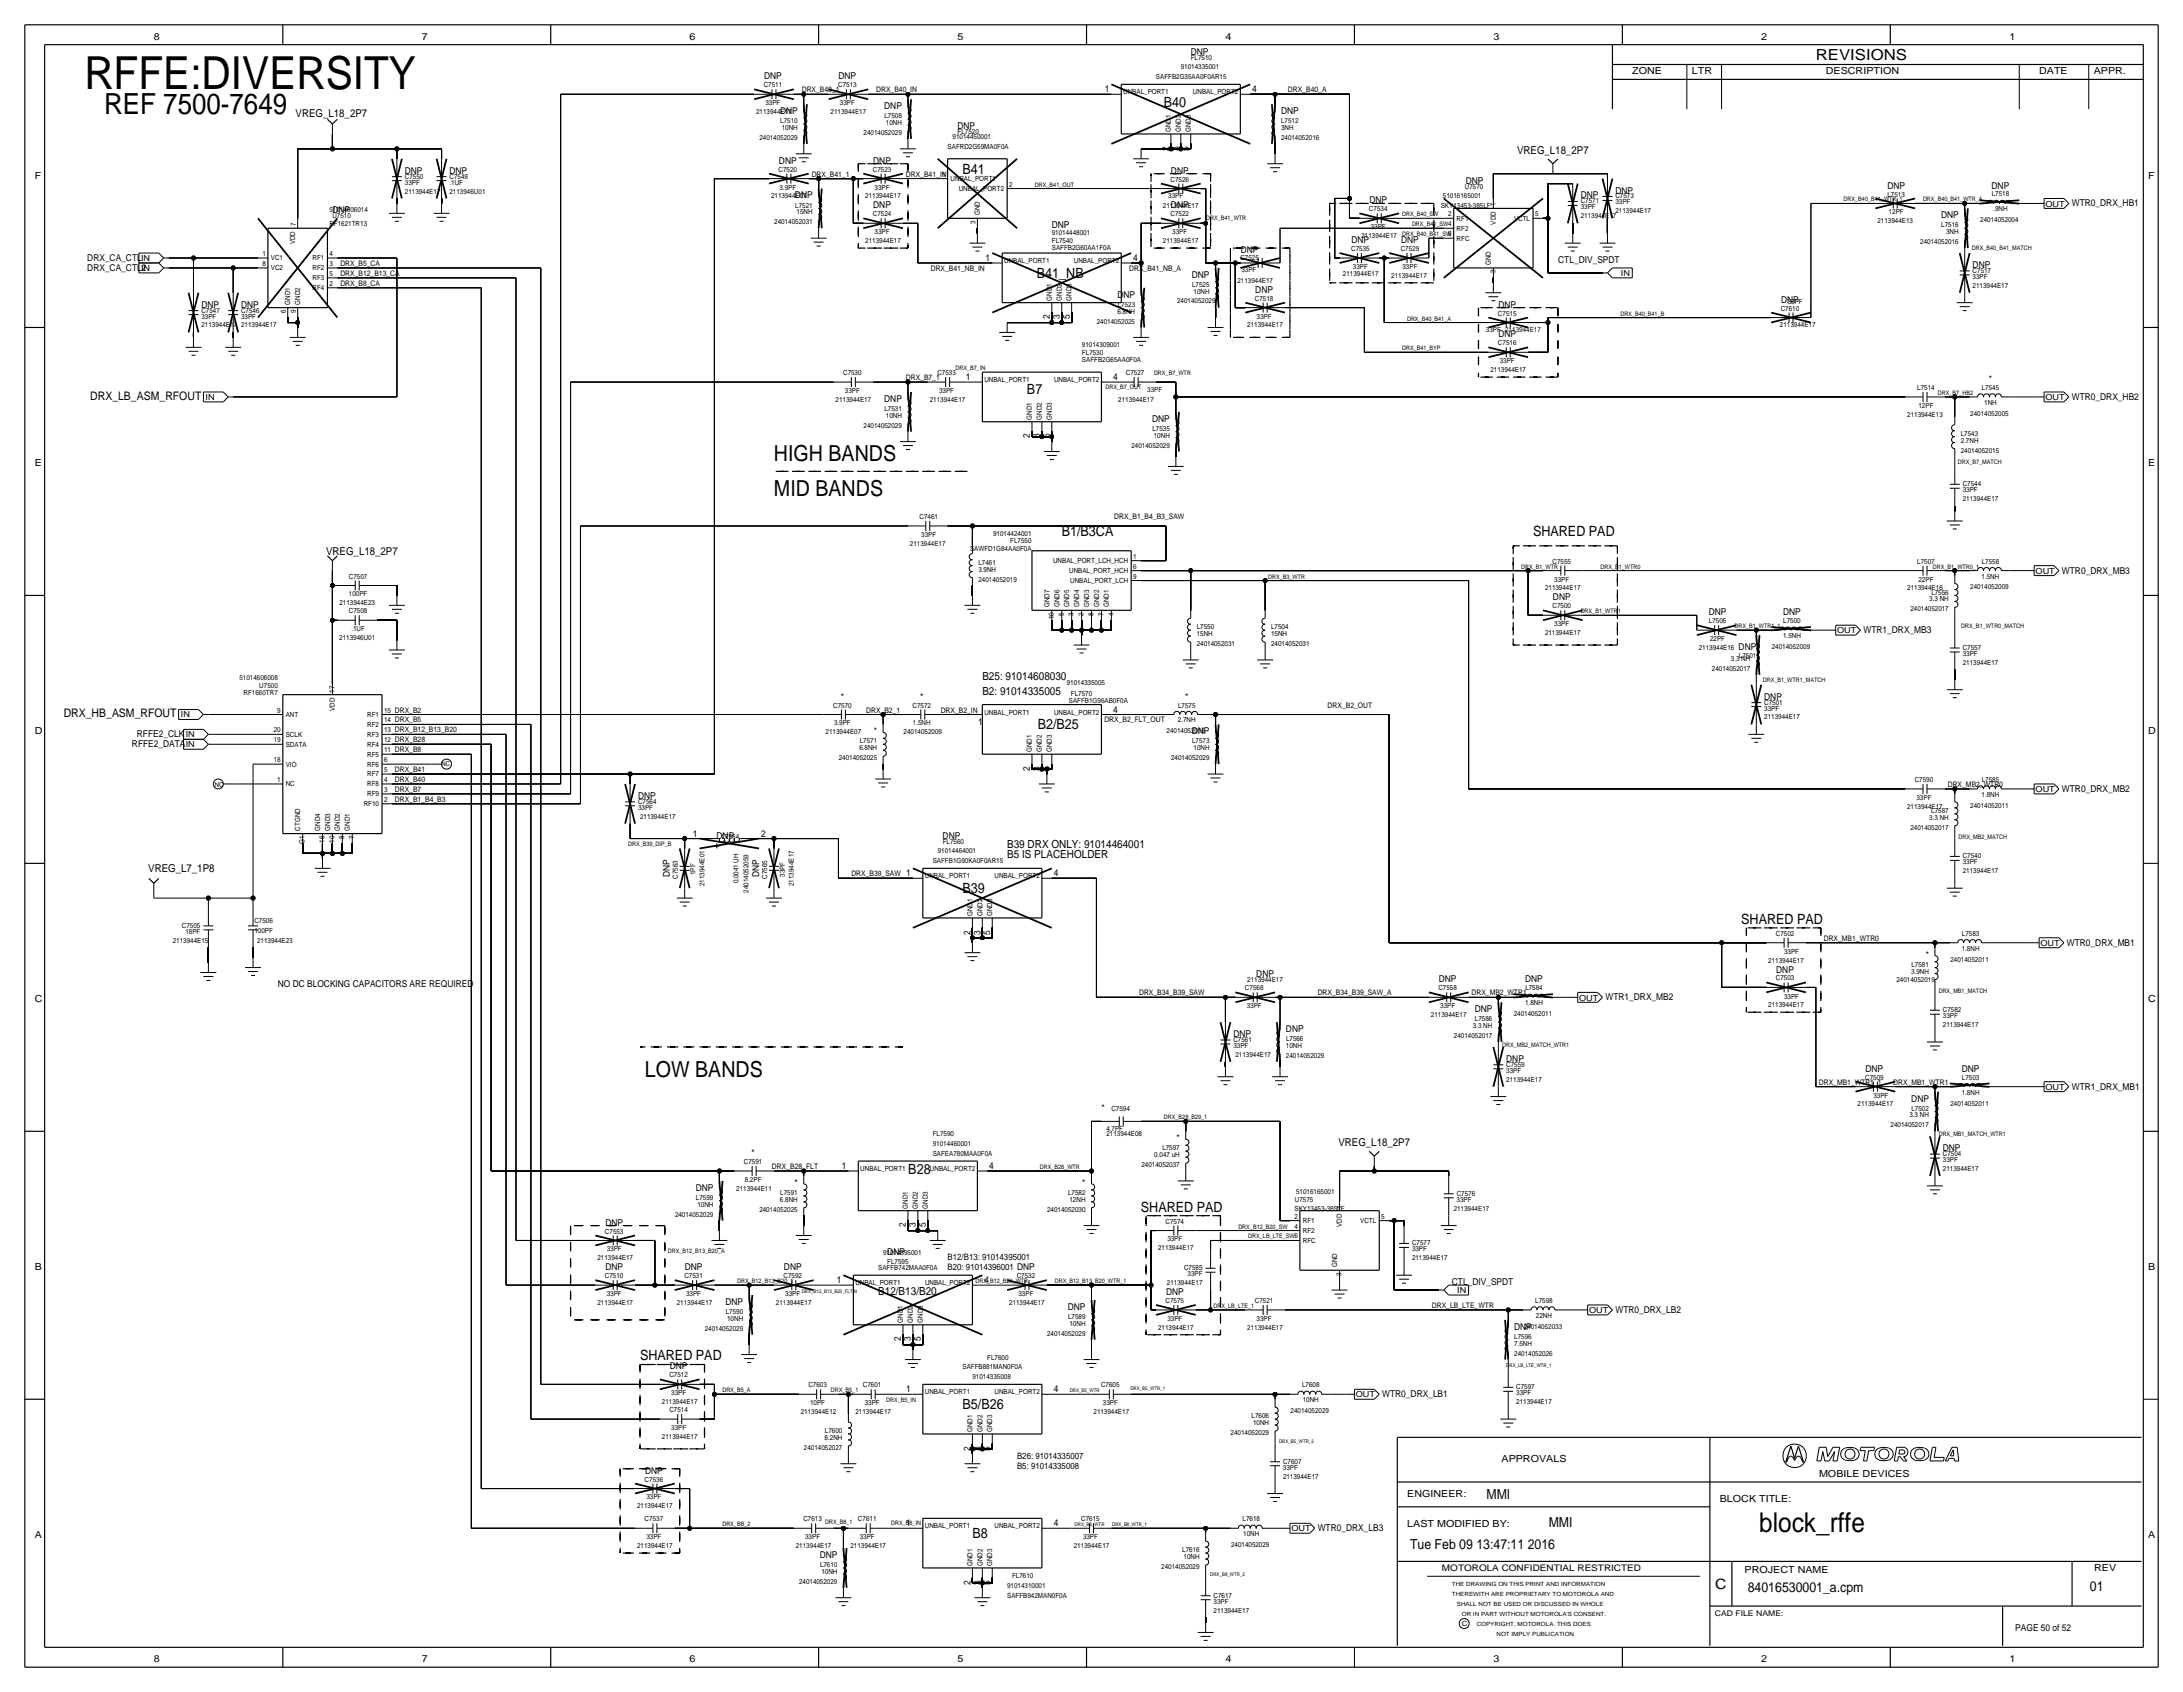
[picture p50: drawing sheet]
<svg xmlns="http://www.w3.org/2000/svg" width="559mm" height="433mm" viewBox="0 0 559 433" stroke-linecap="round" stroke-linejoin="round" font-family="sans-serif">
<defs><g id="words">
<text font-size="11.7" x="21.6" y="22.9">RFFE:DIVERSITY</text>
<text font-size="7.4" x="26.7" y="29.2">REF 7500-7649</text>
<text font-size="7" x="450.3" y="392">block_rffe</text>
<g font-size="5.6">
<text x="198.1" y="118.1">HIGH BANDS</text>
<text x="198.1" y="127">MID BANDS</text>
<text x="165.1" y="275.6">LOW BANDS</text>
</g>
<text font-size="3.9" x="464.8" y="15.2">REVISIONS</text>
<text font-size="3.7" x="439.1" y="406.6">C</text>
<g font-size="3.6">
<text x="297.9" y="27.4">B40</text>
<text x="246.4" y="44.5">B41</text>
<text x="265.4" y="71.1">B41_NB</text>
<text x="262.9" y="100.8">B7</text>
<text x="271.8" y="137.2">B1/B3CA</text>
<text x="392.4" y="137.2">SHARED PAD</text>
<text x="265.6" y="186.5">B2/B25</text>
<text x="246.4" y="228.6">B39</text>
<text x="445.7" y="236.5">SHARED PAD</text>
<text x="232.5" y="300.5">B28</text>
<text x="292" y="310.2">SHARED PAD</text>
<text x="163.8" y="348">SHARED PAD</text>
<text x="246.4" y="360.7">B5/B26</text>
<text x="248.9" y="393.7">B8</text>
</g>
<g font-size="3.5">
<text x="380.5" y="383.7">MMI</text>
<text x="396.4" y="390.8">MMI</text>
<text x="360.9" y="396.4">Tue Feb 09 13:47:11 2016</text>
<text x="447.4" y="407.5">84016530001_a.cpm</text>
<text x="535" y="407.2">01</text>
</g>
<g font-size="3">
<text x="23.1" y="102.4">DRX_LB_ASM_RFOUT</text>
<text x="16.3" y="183.6">DRX_HB_ASM_RFOUT</text>
</g>
<g font-size="2.9">
<text x="251.5" y="174">B25: 91014608030</text>
<text x="251.5" y="177.8">B2: 91014335005</text>
<text x="257.8" y="219.7">B5 IS PLACEHOLDER</text>
<text x="257.8" y="217.2">B39 DRX ONLY: 91014464001</text>
<text x="224.8" y="331.5">B12/B13/B20</text>
</g>
<g font-size="2.8">
<text x="75.7" y="30">VREG_L18_2P7</text>
<text x="388.3" y="39.4">VREG_L18_2P7</text>
<text x="83.5" y="142">VREG_L18_2P7</text>
<text x="37.9" y="223.2">VREG_L7_1P8</text>
<text x="342.6" y="293.4">VREG_L18_2P7</text>
</g>
<g font-size="2.5">
<text x="39.4" y="10.2">8</text>
<text x="107.9" y="10.2">7</text>
<text x="176.5" y="10.2">6</text>
<text x="245.1" y="10.2">5</text>
<text x="313.7" y="10.2">4</text>
<text x="382.3" y="10.2">3</text>
<text x="450.9" y="10.2">2</text>
<text x="514.4" y="10.2">1</text>
<text x="417.8" y="19.1">ZONE</text>
<text x="433.1" y="19.1">LTR</text>
<text x="467.4" y="19.1">DESCRIPTION</text>
<text x="522" y="19.1">DATE</text>
<text x="535.9" y="19.1">APPR.</text>
<text x="8.9" y="45.7">F</text>
<text x="549.9" y="45.7">F</text>
<text x="8.9" y="119.4">E</text>
<text x="549.9" y="119.4">E</text>
<text x="8.9" y="188">D</text>
<text x="549.9" y="188">D</text>
<text x="8.9" y="256.5">C</text>
<text x="549.9" y="256.5">C</text>
<text x="8.9" y="325.1">B</text>
<text x="549.9" y="325.1">B</text>
<text x="384.4" y="374.2">APPROVALS</text>
<text x="360.2" y="383.1">ENGINEER:</text>
<text x="465.6" y="378.1">MOBILE DEVICES</text>
<text x="440.2" y="384.4">BLOCK TITLE:</text>
<text x="8.9" y="393.7">A</text>
<text x="360.2" y="390.8">LAST MODIFIED BY:</text>
<text x="549.9" y="393.7">A</text>
<text x="446.6" y="402.5">PROJECT NAME</text>
<text x="536" y="402.2">REV</text>
<text x="39.4" y="425.5">8</text>
<text x="108" y="425.5">7</text>
<text x="176.5" y="425.5">6</text>
<text x="245.1" y="425.5">5</text>
<text x="313.7" y="425.5">4</text>
<text x="382.3" y="425.5">3</text>
<text x="450.9" y="425.5">2</text>
<text x="514.4" y="425.5">1</text>
</g>
<g font-size="2.4">
<text x="304.8" y="14">DNP</text>
<text x="195.6" y="20.3">DNP</text>
<text x="214.6" y="20.3">DNP</text>
<text x="282.8" y="23.6">1</text>
<text x="320.5" y="23.6">4</text>
<text x="199.7" y="29.2">DNP</text>
<text x="226.4" y="27.9">DNP</text>
<text x="327.9" y="29.2">DNP</text>
<text x="245.1" y="33">DNP</text>
<text x="199.4" y="41.9">DNP</text>
<text x="223.5" y="41.9">DNP</text>
<text x="299.2" y="38.5" transform="rotate(-90 299.2 38.5)">2</text>
<text x="301.8" y="38.5" transform="rotate(-90 301.8 38.5)">3</text>
<text x="304.3" y="38.5" transform="rotate(-90 304.3 38.5)">5</text>
<text x="103.6" y="44.5">DNP</text>
<text x="115.1" y="44.5">DNP</text>
<text x="299.7" y="44.5">DNP</text>
<text x="375.2" y="47">DNP</text>
<text x="203.5" y="50.8">DNP</text>
<text x="223.5" y="53.3">DNP</text>
<text x="299.7" y="53.3">DNP</text>
<text x="350.5" y="52.1">DNP</text>
<text x="404.6" y="50.8">DNP</text>
<text x="413.5" y="49.5">DNP</text>
<text x="483.1" y="48.3">DNP</text>
<text x="509.8" y="48.3">DNP</text>
<text x="530.4" y="52.8">WTR0_DRX_HB1</text>
<text x="85.1" y="54.6">DNP</text>
<text x="269.2" y="58.4">DNP</text>
<text x="496.9" y="55.9">DNP</text>
<text x="317.6" y="64.8">DNP</text>
<text x="346" y="62.2">DNP</text>
<text x="358.7" y="62.2">DNP</text>
<text x="22.3" y="66.8">DRX_CA_CTL</text>
<text x="22.3" y="69.3">DRX_CA_CTL2</text>
<text x="252.3" y="66.8">1</text>
<text x="290.1" y="66.8">4</text>
<text x="305.1" y="71.1">DNP</text>
<text x="398.9" y="67.3">CTL_DIV_SPDT</text>
<text x="505" y="68.6">DNP</text>
<text x="286" y="76.2">DNP</text>
<text x="321.3" y="74.9">DNP</text>
<text x="456" y="77.5">DNP</text>
<text x="51.6" y="78.7">DNP</text>
<text x="61.7" y="78.7">DNP</text>
<text x="268.7" y="81.7" transform="rotate(-90 268.7 81.7)">2</text>
<text x="271.3" y="81.7" transform="rotate(-90 271.3 81.7)">3</text>
<text x="273.8" y="81.7" transform="rotate(-90 273.8 81.7)">5</text>
<text x="383.6" y="78.7">DNP</text>
<text x="383.6" y="86.4">DNP</text>
<text x="247.2" y="97.3">1</text>
<text x="285" y="97.3">4</text>
<text x="509.1" y="97.8">*</text>
<text x="226.4" y="102.9">DNP</text>
<text x="294.9" y="107.9">DNP</text>
<text x="530.4" y="102.4">WTR0_DRX_HB2</text>
<text x="263.7" y="112.2" transform="rotate(-90 263.7 112.2)">2</text>
<text x="266.2" y="112.2" transform="rotate(-90 266.2 112.2)">3</text>
<text x="268.7" y="112.2" transform="rotate(-90 268.7 112.2)">5</text>
<text x="527.8" y="146.8">WTR0_DRX_MB3</text>
<text x="397.5" y="153.7">DNP</text>
<text x="437.4" y="157.5">DNP</text>
<text x="456.5" y="157.5">DNP</text>
<text x="445.1" y="166.4">DNP</text>
<text x="477" y="162.1">WTR1_DRX_MB3</text>
<text x="215.2" y="179.1">*</text>
<text x="235.5" y="179.1">*</text>
<text x="303.4" y="179.1">*</text>
<text x="451.6" y="179.1">DNP</text>
<text x="250.4" y="185.7">1</text>
<text x="285" y="182.4">4</text>
<text x="33.8" y="191.3">RFFE2_DATA</text>
<text x="35.1" y="188.7">RFFE2_CLK</text>
<text x="223.7" y="188">*</text>
<text x="305.1" y="188">DNP</text>
<text x="263.7" y="197.3" transform="rotate(-90 263.7 197.3)">2</text>
<text x="266.2" y="197.3" transform="rotate(-90 266.2 197.3)">3</text>
<text x="268.7" y="197.3" transform="rotate(-90 268.7 197.3)">5</text>
<text x="527.8" y="202.7">WTR0_DRX_MB2</text>
<text x="163.3" y="204.5">DNP</text>
<text x="177.4" y="214.1">1</text>
<text x="183.4" y="214.6">DNP</text>
<text x="194.8" y="214.1">2</text>
<text x="241.3" y="214.6">DNP</text>
<text x="171.4" y="224.5" transform="rotate(-90 171.4 224.5)">DNP</text>
<text x="194.3" y="224.5" transform="rotate(-90 194.3 224.5)">DNP</text>
<text x="232" y="224.3">1</text>
<text x="269.7" y="224.3">4</text>
<text x="248.4" y="239.2" transform="rotate(-90 248.4 239.2)">2</text>
<text x="251" y="239.2" transform="rotate(-90 251 239.2)">3</text>
<text x="253.5" y="239.2" transform="rotate(-90 253.5 239.2)">5</text>
<text x="492.9" y="245.1">*</text>
<text x="529.1" y="242.1">WTR0_DRX_MB1</text>
<text x="321.6" y="250.2">DNP</text>
<text x="368.3" y="251.5">DNP</text>
<text x="390.4" y="251.5">DNP</text>
<text x="454.7" y="248.9">DNP</text>
<text x="71.1" y="252.7">NO DC BLOCKING CAPACITORS ARE REQUIRED</text>
<text x="411" y="256">WTR1_DRX_MB2</text>
<text x="377.5" y="259.1">DNP</text>
<text x="315.7" y="265.4">DNP</text>
<text x="329.2" y="264.2">DNP</text>
<text x="385.6" y="271.8">DNP</text>
<text x="477.5" y="274.3">DNP</text>
<text x="502.2" y="274.3">DNP</text>
<text x="489.2" y="281.9">DNP</text>
<text x="530.4" y="278.9">WTR1_DRX_MB1</text>
<text x="281.9" y="284.5">*</text>
<text x="301.2" y="292.1">*</text>
<text x="192.4" y="295.9">*</text>
<text x="215.5" y="299.2">1</text>
<text x="253.2" y="299.2">4</text>
<text x="497.3" y="294.6">DNP</text>
<text x="178.1" y="304.8">DNP</text>
<text x="203.4" y="303.5">*</text>
<text x="277" y="303.5">*</text>
<text x="155" y="313.7">DNP</text>
<text x="231.9" y="314.1" transform="rotate(-90 231.9 314.1)">2</text>
<text x="234.4" y="314.1" transform="rotate(-90 234.4 314.1)">3</text>
<text x="237" y="314.1" transform="rotate(-90 237 314.1)">5</text>
<text x="227.1" y="321.3">DNP</text>
<text x="155" y="325.1">DNP</text>
<text x="175.3" y="325.1">DNP</text>
<text x="200.7" y="325.1">DNP</text>
<text x="214.2" y="328.4">1</text>
<text x="252" y="328.4">4</text>
<text x="371.7" y="328.8">CTL_DIV_SPDT</text>
<text x="185.7" y="334">DNP</text>
<text x="273.3" y="335.3">DNP</text>
<text x="298.5" y="331.5">DNP</text>
<text x="387.6" y="340.4">DNP</text>
<text x="413.5" y="336">WTR0_DRX_LB2</text>
<text x="230.6" y="343.3" transform="rotate(-90 230.6 343.3)">2</text>
<text x="233.2" y="343.3" transform="rotate(-90 233.2 343.3)">3</text>
<text x="235.7" y="343.3" transform="rotate(-90 235.7 343.3)">5</text>
<text x="171.5" y="350.5">DNP</text>
<text x="232" y="356.4">1</text>
<text x="269.7" y="356.4">4</text>
<text x="353.8" y="357.6">WTR0_DRX_LB1</text>
<text x="248.4" y="371.3" transform="rotate(-90 248.4 371.3)">2</text>
<text x="251" y="371.3" transform="rotate(-90 251 371.3)">3</text>
<text x="253.5" y="371.3" transform="rotate(-90 253.5 371.3)">5</text>
<text x="165.1" y="377.2">DNP</text>
<text x="232" y="390.7">1</text>
<text x="269.7" y="390.7">4</text>
<text x="337.3" y="391.9">WTR0_DRX_LB3</text>
<text x="209.8" y="398.8">DNP</text>
<text x="248.4" y="405.6" transform="rotate(-90 248.4 405.6)">2</text>
<text x="251" y="405.6" transform="rotate(-90 251 405.6)">3</text>
<text x="253.5" y="405.6" transform="rotate(-90 253.5 405.6)">5</text>
<text x="515.9" y="417.6">PAGE 50 of 52</text>
</g>
<g font-size="2.3">
<text x="242.6" y="322.6">B12/B13: 91014395001</text>
<text x="242.6" y="325.1">B20: 91014396001 DNP</text>
<text x="260.3" y="375.9">B5: 91014335008</text>
<text x="260.3" y="373.4">B26: 91014335007</text>
<text x="369.1" y="402.2">MOTOROLA CONFIDENTIAL RESTRICTED</text>
</g>
<g font-size="2.1">
<text x="523.6" y="52.9">OUT</text>
<text x="36.1" y="66.8">IN</text>
<text x="36.1" y="69.3">IN</text>
<text x="414.9" y="70.6">IN</text>
<text x="52.6" y="102.3">IN</text>
<text x="523.6" y="102.4">OUT</text>
<text x="521.1" y="146.9">OUT</text>
<text x="470.3" y="162.1">OUT</text>
<text x="46.3" y="183.6">IN</text>
<text x="47.5" y="191.2">IN</text>
<text x="47.5" y="188.7">IN</text>
<text x="521.1" y="202.7">OUT</text>
<text x="522.3" y="242.1">OUT</text>
<text x="404.2" y="256.1">OUT</text>
<text x="523.6" y="278.9">OUT</text>
<text x="373" y="330.9">IN</text>
<text x="406.8" y="336.1">OUT</text>
<text x="347.1" y="357.7">OUT</text>
<text x="330.6" y="392">OUT</text>
</g>
<g font-size="2">
<text x="205.2" y="23.6">DRX_B40_1</text>
<text x="224.3" y="23.6">DRX_B40_IN</text>
<text x="329.7" y="23.6">DRX_B40_A</text>
<text x="207.8" y="45.2">DRX_B41_1</text>
<text x="231.9" y="45.2">DRX_B41_IN</text>
<text x="87.1" y="68.1">DRX_B5_CA</text>
<text x="87.1" y="70.6">DRX_B12_B13_CA</text>
<text x="238.3" y="69.3">DRX_B41_NB_IN</text>
<text x="289.1" y="69.3">DRX_B41_NB_A</text>
<text x="87.1" y="73.2">DRX_B8_CA</text>
<text x="231.9" y="97.3">DRX_B7_1</text>
<text x="285.2" y="132.8">DRX_B1_B4_B3_SAW</text>
<text x="221.7" y="182.4">DRX_B2_1</text>
<text x="240.8" y="182.4">DRX_B2_IN</text>
<text x="282.7" y="184.9">DRX_B2_FLT_OUT</text>
<text x="339.9" y="181.1">DRX_B2_OUT</text>
<text x="101.1" y="197.6">DRX_B41</text>
<text x="101.1" y="202.7">DRX_B7</text>
<text x="101.1" y="200.2">DRX_B40</text>
<text x="498.6" y="201.4">DRX_MB2_WTR0</text>
<text x="101.1" y="205.2">DRX_B1_B4_B3</text>
<text x="217.9" y="224.3">DRX_B39_SAW</text>
<text x="466.9" y="240.8">DRX_MB1_WTR0</text>
<text x="291.6" y="254.8">DRX_B34_B39_SAW</text>
<text x="337.3" y="254.8">DRX_B34_B39_SAW_A</text>
<text x="376.7" y="254.8">DRX_MB2_WTR1</text>
<text x="465.6" y="277.6">DRX_MB1_WTR1_1</text>
<text x="484.6" y="277.6">DRX_MB1_WTR1</text>
<text x="197.6" y="299.2">DRX_B28_FLT</text>
<text x="366.5" y="334.8">DRX_LB_LTE_WTR</text>
<text x="439" y="413.6">CAD FILE NAME:</text>
</g>
<g font-size="1.8">
<text x="302.3" y="17.8">91014335001</text>
<text x="304.8" y="15.2">FL7510</text>
<text x="195.5" y="22.3">C7511</text>
<text x="214.5" y="22.4">C7513</text>
<text x="295.9" y="20.3">SAFFB2G35AA0F0AR15</text>
<text x="193.6" y="29.2">2113944E17</text>
<text x="195.9" y="26.9">33PF</text>
<text x="212.6" y="29.2">2113944E17</text>
<text x="215" y="26.9">33PF</text>
<text x="287.5" y="24.1">UNBAL_PORT1</text>
<text x="305.4" y="24.1">UNBAL_PORT2</text>
<text x="194.4" y="35.8">24014052029</text>
<text x="199.7" y="31.5">L7510</text>
<text x="200.1" y="33.3">10NH</text>
<text x="221" y="34.5">24014052029</text>
<text x="226.4" y="30.3">L7508</text>
<text x="226.8" y="32">10NH</text>
<text x="243.8" y="35.6">91014450001</text>
<text x="245.1" y="34.3">FL7520</text>
<text x="299.7" y="33.8" transform="rotate(-90 299.7 33.8)">GND1</text>
<text x="302.3" y="33.8" transform="rotate(-90 302.3 33.8)">GND2</text>
<text x="304.8" y="33.8" transform="rotate(-90 304.8 33.8)">GND3</text>
<text x="327.9" y="35.8">24014052016</text>
<text x="327.9" y="33.3">3NH</text>
<text x="327.9" y="31.5">L7512</text>
<text x="242.6" y="38.1">SAFRD2G59MA0F0A</text>
<text x="103.6" y="45.7">C7550</text>
<text x="103.6" y="47.2">33PF</text>
<text x="115.1" y="47.2">.1UF</text>
<text x="115.1" y="45.7">C7549</text>
<text x="199.3" y="43.9">C7520</text>
<text x="223.4" y="43.9">C7523</text>
<text x="241.2" y="45.2">1</text>
<text x="243.3" y="46.3">UNBAL_PORT1</text>
<text x="258.3" y="47.8">2</text>
<text x="299.6" y="46.5">C7526</text>
<text x="103.6" y="49.5">2113944E17</text>
<text x="115.1" y="49.5">2113946U01</text>
<text x="197.4" y="50.8">2113944E07</text>
<text x="199.5" y="48.5">3.9PF</text>
<text x="203.6" y="53.1">L7521</text>
<text x="221.5" y="50.8">2113944E17</text>
<text x="223.9" y="48.5">33PF</text>
<text x="245.4" y="48.9">UNBAL_PORT2</text>
<text x="297.7" y="53.3">2113944E17</text>
<text x="299.1" y="50.8">33PF</text>
<text x="368.8" y="53.1">SKY13453-385LF</text>
<text x="369.4" y="50.6">51016165001</text>
<text x="375" y="48.3">U7570</text>
<text x="382.8" y="52.8" transform="rotate(-90 382.8 52.8)">1</text>
<text x="404.6" y="52.1">C7571</text>
<text x="404.6" y="53.6">33PF</text>
<text x="413.5" y="52.3">33PF</text>
<text x="413.5" y="50.8">C7573</text>
<text x="483.2" y="50.3">L7513</text>
<text x="509.8" y="50.3">L7518</text>
<text x="75.7" y="57.9" transform="rotate(-90 75.7 57.9)">7</text>
<text x="84.3" y="54.2">51014606014</text>
<text x="84.3" y="57.9">RF1621TR13</text>
<text x="85.1" y="55.9">U7510</text>
<text x="198.2" y="57.4">24014052031</text>
<text x="203.9" y="54.9">15NH</text>
<text x="223.4" y="55.4">C7524</text>
<text x="223.9" y="59.9">33PF</text>
<text x="249.7" y="57.3" transform="rotate(-90 249.7 57.3)">3</text>
<text x="250.8" y="55.1" transform="rotate(-90 250.8 55.1)">GND</text>
<text x="299.6" y="55.4">C7522</text>
<text x="300.1" y="59.9">33PF</text>
<text x="350.4" y="54.1">C7534</text>
<text x="350.9" y="58.7">33PF</text>
<text x="370.7" y="57.9">4</text>
<text x="370.7" y="55.4">2</text>
<text x="372.9" y="56.5">RF1</text>
<text x="372.9" y="59">RF2</text>
<text x="382.9" y="57.5" transform="rotate(-90 382.9 57.5)">VDD</text>
<text x="387.6" y="56.5">VCTL</text>
<text x="392.9" y="55.4">5</text>
<text x="404.6" y="55.9">2113944E17</text>
<text x="413.5" y="54.6">2113944E17</text>
<text x="480.6" y="57.2">2113944E13</text>
<text x="483.5" y="54.9">12PF</text>
<text x="496.9" y="58.2">L7516</text>
<text x="498.2" y="59.9">3NH</text>
<text x="506.9" y="56.9">24014052004</text>
<text x="510.2" y="54.1">.9NH</text>
<text x="67.2" y="65.5">1</text>
<text x="75.6" y="62.6" transform="rotate(-90 75.6 62.6)">VDD</text>
<text x="84.3" y="65.5">4</text>
<text x="221.5" y="62.2">2113944E17</text>
<text x="269.2" y="60.2">91014448001</text>
<text x="269.2" y="64.1">SAFFB2G60AA1F0A</text>
<text x="269.2" y="62.2">FL7540</text>
<text x="297.7" y="62.2">2113944E17</text>
<text x="345.9" y="64.3">C7535</text>
<text x="348.5" y="61">2113944E17</text>
<text x="358.6" y="64.3">C7529</text>
<text x="370.7" y="60.5">6</text>
<text x="372.9" y="61.6">RFC</text>
<text x="491.6" y="62.5">24014052016</text>
<text x="67.2" y="68.1">8</text>
<text x="69.3" y="69.2">VC2</text>
<text x="69.3" y="66.6">VC1</text>
<text x="80" y="69.2">RF2</text>
<text x="80" y="71.7">RF3</text>
<text x="80" y="66.6">RF1</text>
<text x="84.3" y="70.6">5</text>
<text x="84.3" y="68.1">3</text>
<text x="257" y="67.3">UNBAL_PORT1</text>
<text x="274.9" y="67.3">UNBAL_PORT2</text>
<text x="317.5" y="66.6">C7525</text>
<text x="317.8" y="69.5">33PF</text>
<text x="343.8" y="70.7">2113944E17</text>
<text x="346.3" y="68.8">33PF</text>
<text x="356.1" y="71.1">2113944E17</text>
<text x="359" y="68.8">33PF</text>
<text x="381.7" y="67.8" transform="rotate(-90 381.7 67.8)">GND</text>
<text x="382.8" y="70" transform="rotate(-90 382.8 70)">3</text>
<text x="505" y="69.8">C7517</text>
<text x="505" y="71.4">33PF</text>
<text x="74.3" y="78" transform="rotate(-90 74.3 78)">GND1</text>
<text x="76.8" y="78" transform="rotate(-90 76.8 78)">GND2</text>
<text x="80" y="74.3">RF4</text>
<text x="84.3" y="73.2">2</text>
<text x="269.2" y="77" transform="rotate(-90 269.2 77)">GND1</text>
<text x="271.8" y="77" transform="rotate(-90 271.8 77)">GND2</text>
<text x="274.3" y="77" transform="rotate(-90 274.3 77)">GND3</text>
<text x="301.3" y="77.5">24014052029</text>
<text x="305.2" y="73.5">L7525</text>
<text x="305.5" y="75.2">10NH</text>
<text x="316.7" y="72.4">2113944E17</text>
<text x="321.2" y="77">C7518</text>
<text x="457.6" y="77.8">33PF</text>
<text x="505" y="73.7">2113944E17</text>
<text x="51.6" y="80">C7547</text>
<text x="51.6" y="81.5">33PF</text>
<text x="51.6" y="83.8">2113944E17</text>
<text x="61.7" y="81.5">33PF</text>
<text x="61.7" y="80">C7546</text>
<text x="61.7" y="83.8">2113944E17</text>
<text x="73.2" y="80.1" transform="rotate(-90 73.2 80.1)">6</text>
<text x="75.7" y="80.1" transform="rotate(-90 75.7 80.1)">9</text>
<text x="280.7" y="82.8">24014052025</text>
<text x="286" y="80.3">6.8NH</text>
<text x="286.1" y="78.5">L7523</text>
<text x="319.3" y="83.8">2113944E17</text>
<text x="321.7" y="81.5">33PF</text>
<text x="383.5" y="80.8">C7515</text>
<text x="455.6" y="83.8">2113944E17</text>
<text x="455.8" y="79.5">C7610</text>
<text x="277" y="88.9">91014309001</text>
<text x="380.3" y="85.1">33PF 2113944E17</text>
<text x="383.5" y="88.4">C7516</text>
<text x="277" y="92.7">SAFFB2G65AA0F0A</text>
<text x="277" y="90.9">FL7530</text>
<text x="381.5" y="95.3">2113944E17</text>
<text x="383.9" y="93">33PF</text>
<text x="215.8" y="96">C7530</text>
<text x="216.3" y="100.6">33PF</text>
<text x="239.9" y="96">C7533</text>
<text x="240.4" y="100.6">33PF</text>
<text x="252" y="97.8">UNBAL_PORT1</text>
<text x="269.8" y="97.8">UNBAL_PORT2</text>
<text x="288.2" y="96">C7527</text>
<text x="293.7" y="100.3">33PF</text>
<text x="490.8" y="99.9">L7514</text>
<text x="507.3" y="99.8">L7545</text>
<text x="213.9" y="102.9">2113944E17</text>
<text x="226.4" y="105.2">L7531</text>
<text x="226.8" y="106.9">10NH</text>
<text x="238" y="102.9">2113944E17</text>
<text x="264.2" y="107.4" transform="rotate(-90 264.2 107.4)">GND1</text>
<text x="266.7" y="107.4" transform="rotate(-90 266.7 107.4)">GND2</text>
<text x="269.2" y="107.4" transform="rotate(-90 269.2 107.4)">GND3</text>
<text x="286.3" y="102.9">2113944E17</text>
<text x="488.2" y="106.7">2113944E13</text>
<text x="491.1" y="104.4">12PF</text>
<text x="504.3" y="106.4">24014052005</text>
<text x="507.9" y="103.6">1NH</text>
<text x="221" y="109.5">24014052029</text>
<text x="295" y="110.3">L7535</text>
<text x="295.4" y="112">10NH</text>
<text x="501.9" y="113.3">2.7NH</text>
<text x="501.9" y="111.6">L7543</text>
<text x="289.6" y="114.6">24014052029</text>
<text x="501.9" y="115.8">24014052015</text>
<text x="502.4" y="124.5">C7544</text>
<text x="502.4" y="126">33PF</text>
<text x="502.4" y="128.3">2113944E17</text>
<text x="235.4" y="132.8">C7461</text>
<text x="235.8" y="137.4">33PF</text>
<text x="254.2" y="137.2">91014424001</text>
<text x="232.9" y="139.7">2113944E17</text>
<text x="248.3" y="141">SAWFD1G84AA0F0A</text>
<text x="258.6" y="139.1">FL7550</text>
<text x="290.1" y="143">1</text>
<text x="89.3" y="148.1">C7507</text>
<text x="250.4" y="146.3">3.9NH</text>
<text x="250.4" y="144.6">L7461</text>
<text x="250.4" y="148.8">24014052019</text>
<text x="269.6" y="144.1">UNBAL_PORT_LCH_HCH</text>
<text x="273.7" y="146.7">UNBAL_PORT_HCH</text>
<text x="274" y="149.2">UNBAL_PORT_LCH</text>
<text x="290.1" y="148.1">9</text>
<text x="290.1" y="145.5">6</text>
<text x="397.4" y="144.3">C7555</text>
<text x="397.9" y="148.8">33PF</text>
<text x="490.8" y="144.3">L7507</text>
<text x="491.1" y="148.8">22PF</text>
<text x="507.2" y="148.1">1.5NH</text>
<text x="507.3" y="144.3">L7558</text>
<text x="86.9" y="154.9">2113944E23</text>
<text x="89.3" y="152.7">100PF</text>
<text x="268.6" y="155.4" transform="rotate(-90 268.6 155.4)">GND7</text>
<text x="271.2" y="155.4" transform="rotate(-90 271.2 155.4)">GND6</text>
<text x="273.7" y="155.4" transform="rotate(-90 273.7 155.4)">GND5</text>
<text x="276.3" y="155.4" transform="rotate(-90 276.3 155.4)">GND4</text>
<text x="278.8" y="155.4" transform="rotate(-90 278.8 155.4)">GND3</text>
<text x="281.3" y="155.4" transform="rotate(-90 281.3 155.4)">GND2</text>
<text x="283.9" y="155.4" transform="rotate(-90 283.9 155.4)">GND1</text>
<text x="395.5" y="151.1">2113944E17</text>
<text x="397.4" y="155.7">C7500</text>
<text x="488.2" y="151.1">2113944E16</text>
<text x="493.8" y="153.9">3.3 NH</text>
<text x="494.4" y="152.2">L7556</text>
<text x="504.3" y="150.9">24014052009</text>
<text x="89.3" y="157">C7508</text>
<text x="89.9" y="161.5">.1UF</text>
<text x="269.7" y="158.5" transform="rotate(-90 269.7 158.5)">10</text>
<text x="272.3" y="157.6" transform="rotate(-90 272.3 157.6)">5</text>
<text x="274.8" y="157.6" transform="rotate(-90 274.8 157.6)">3</text>
<text x="277.4" y="157.6" transform="rotate(-90 277.4 157.6)">2</text>
<text x="279.9" y="157.6" transform="rotate(-90 279.9 157.6)">8</text>
<text x="282.5" y="157.6" transform="rotate(-90 282.5 157.6)">7</text>
<text x="285" y="157.6" transform="rotate(-90 285 157.6)">4</text>
<text x="306.3" y="161.1">L7550</text>
<text x="325.4" y="161.1">L7504</text>
<text x="397.9" y="160.3">33PF</text>
<text x="437.4" y="159.6">L7506</text>
<text x="456.5" y="159.5">L7500</text>
<text x="489" y="156.5">24014052017</text>
<text x="86.8" y="163.8">2113946U01</text>
<text x="306.3" y="162.8">15NH</text>
<text x="306.3" y="165.4">24014052031</text>
<text x="325.4" y="162.8">15NH</text>
<text x="325.4" y="165.4">24014052031</text>
<text x="395.5" y="162.6">2113944E17</text>
<text x="434.9" y="166.4">2113944E16</text>
<text x="437.8" y="164.1">22PF</text>
<text x="453.5" y="166.1">24014052009</text>
<text x="456.4" y="163.3">1.5NH</text>
<text x="502.4" y="167.9">33PF</text>
<text x="502.4" y="166.4">C7557</text>
<text x="61.3" y="174">51014606008</text>
<text x="438.2" y="171.7">24014052017</text>
<text x="443" y="169.2">3.3 NH</text>
<text x="445.1" y="168.5">L7501</text>
<text x="502.4" y="170.2">2113944E17</text>
<text x="62.4" y="177.8">RF1660TR7</text>
<text x="66.4" y="176">U7500</text>
<text x="85.6" y="177.3" transform="rotate(-90 85.6 177.3)">17</text>
<text x="273" y="175.3">91014335005</text>
<text x="273.6" y="179.9">SAFFB1G96AB0F0A</text>
<text x="274.1" y="178.2">FL7570</text>
<text x="71" y="182.4">9</text>
<text x="73.2" y="183.5">ANT</text>
<text x="85.7" y="182" transform="rotate(-90 85.7 182)">VDD</text>
<text x="94" y="183.5">RF1</text>
<text x="98.3" y="184.9">14 DRX_B5</text>
<text x="98.3" y="182.4">15 DRX_B2</text>
<text x="213.3" y="181.1">C7570</text>
<text x="213.5" y="185.7">3.9PF</text>
<text x="233.6" y="181.1">C7572</text>
<text x="233.7" y="185.7">1.5NH</text>
<text x="252" y="182.9">UNBAL_PORT1</text>
<text x="269.8" y="182.9">UNBAL_PORT2</text>
<text x="301.5" y="184.9">2.7NH</text>
<text x="301.6" y="181.2">L7575</text>
<text x="451.6" y="180.3">C7501</text>
<text x="451.6" y="181.9">33PF</text>
<text x="451.6" y="184.2">2113944E17</text>
<text x="70.1" y="190">19</text>
<text x="70.1" y="187.5">20</text>
<text x="73.2" y="191.1">SDATA</text>
<text x="73.2" y="188.6">SCLK</text>
<text x="94" y="191.1">RF4</text>
<text x="94" y="186">RF2</text>
<text x="94" y="188.6">RF3</text>
<text x="98.3" y="190">12 DRX_B28</text>
<text x="98.3" y="187.4">13 DRX_B12_B13_B20</text>
<text x="211.3" y="188">2113944E07</text>
<text x="220.1" y="190.3">L7571</text>
<text x="231.3" y="188">24014052009</text>
<text x="298.6" y="187.7">24014052015</text>
<text x="305.2" y="190.3">L7573</text>
<text x="70.1" y="195.1">18</text>
<text x="73.2" y="196.2">VIO</text>
<text x="94" y="193.6">RF5</text>
<text x="94" y="196.2">RF6</text>
<text x="98.3" y="197.6">5</text>
<text x="98.3" y="195.1">6</text>
<text x="98.3" y="192.5">11 DRX_B8</text>
<text x="214.7" y="194.6">24014052025</text>
<text x="220" y="192">6.8NH</text>
<text x="264.2" y="192.5" transform="rotate(-90 264.2 192.5)">GND1</text>
<text x="266.7" y="192.5" transform="rotate(-90 266.7 192.5)">GND2</text>
<text x="269.2" y="192.5" transform="rotate(-90 269.2 192.5)">GND3</text>
<text x="299.8" y="194.6">24014052029</text>
<text x="305.5" y="192">10NH</text>
<text x="71" y="200.1">1</text>
<text x="73.2" y="201.3">NC</text>
<text x="94" y="201.3">RF8</text>
<text x="94" y="203.8">RF9</text>
<text x="94" y="198.7">RF7</text>
<text x="98.3" y="202.7">3</text>
<text x="98.3" y="200.2">4</text>
<text x="490.1" y="200.1">C7590</text>
<text x="507.2" y="204">1.8NH</text>
<text x="507.3" y="200.2">L7585</text>
<text x="93.1" y="206.3">RF10</text>
<text x="98.3" y="205.2">2</text>
<text x="163.3" y="207.3">33PF</text>
<text x="163.3" y="205.7">C7564</text>
<text x="163.8" y="209.6">2113944E17</text>
<text x="488.2" y="207">2113944E17</text>
<text x="490.6" y="204.7">33PF</text>
<text x="493.8" y="209.8">3.3 NH</text>
<text x="494.4" y="208.1">L7587</text>
<text x="504.3" y="206.8">24014052011</text>
<text x="76.9" y="212.6" transform="rotate(-90 76.9 212.6)">CTGND</text>
<text x="81.9" y="212.6" transform="rotate(-90 81.9 212.6)">GND4</text>
<text x="83.1" y="215.7" transform="rotate(-90 83.1 215.7)">16</text>
<text x="84.5" y="212.6" transform="rotate(-90 84.5 212.6)">GND3</text>
<text x="85.6" y="215.7" transform="rotate(-90 85.6 215.7)">10</text>
<text x="87" y="212.6" transform="rotate(-90 87 212.6)">GND2</text>
<text x="88.1" y="214.8" transform="rotate(-90 88.1 214.8)">8</text>
<text x="89.6" y="212.6" transform="rotate(-90 89.6 212.6)">GND1</text>
<text x="90.7" y="214.8" transform="rotate(-90 90.7 214.8)">7</text>
<text x="184.8" y="214.6">L7564</text>
<text x="241.3" y="215.9">FL7560</text>
<text x="489" y="212.3">24014052017</text>
<text x="78" y="216" transform="rotate(-90 78 216)">G1</text>
<text x="238.8" y="221">SAFFB1G90KA0F0AR15</text>
<text x="240" y="218.4">91014464001</text>
<text x="502.4" y="219.7">C7540</text>
<text x="502.4" y="221.2">33PF</text>
<text x="173.5" y="224.9" transform="rotate(-90 173.5 224.9)">C7563</text>
<text x="178.1" y="224" transform="rotate(-90 178.1 224)">1PF</text>
<text x="180.3" y="226.8" transform="rotate(-90 180.3 226.8)">2113944E01</text>
<text x="189" y="226.1" transform="rotate(-90 189 226.1)">0.0041 UH</text>
<text x="196.3" y="224.9" transform="rotate(-90 196.3 224.9)">C7565</text>
<text x="200.9" y="224.4" transform="rotate(-90 200.9 224.4)">33PF</text>
<text x="203.2" y="226.8" transform="rotate(-90 203.2 226.8)">2113944E17</text>
<text x="236.7" y="224.8">UNBAL_PORT1</text>
<text x="254.6" y="224.8">UNBAL_PORT2</text>
<text x="502.4" y="223.5">2113944E17</text>
<text x="191.6" y="228.5" transform="rotate(-90 191.6 228.5)">24014052059</text>
<text x="46.6" y="237.5">C7505</text>
<text x="47.5" y="239">18PF</text>
<text x="65.1" y="238.8">100PF</text>
<text x="65.1" y="236.2">C7506</text>
<text x="248.9" y="234.4" transform="rotate(-90 248.9 234.4)">GND1</text>
<text x="251.5" y="234.4" transform="rotate(-90 251.5 234.4)">GND2</text>
<text x="254" y="234.4" transform="rotate(-90 254 234.4)">GND3</text>
<text x="454.6" y="239.5">C7502</text>
<text x="502.2" y="239.5">L7583</text>
<text x="44.2" y="241.3">2113944E15</text>
<text x="65.8" y="241.3">2113944E23</text>
<text x="456.7" y="244.2">33PF</text>
<text x="502.2" y="243.3">1.8NH</text>
<text x="319.3" y="251.5">2113944E17</text>
<text x="452.6" y="246.4">2113944E17</text>
<text x="454.6" y="250.9">C7503</text>
<text x="485.5" y="251.5">24014052019</text>
<text x="489.2" y="249.2">3.9NH</text>
<text x="489.3" y="247.4">L7581</text>
<text x="499.3" y="246.1">24014052011</text>
<text x="318.7" y="253.5">C7568</text>
<text x="368.2" y="253.5">C7558</text>
<text x="390.4" y="257.3">1.8NH</text>
<text x="390.5" y="253.5">L7584</text>
<text x="452.6" y="257.8">2113944E17</text>
<text x="456.7" y="255.7">33PF</text>
<text x="319.1" y="258.1">33PF</text>
<text x="366.3" y="260.3">2113944E17</text>
<text x="368.7" y="258.1">33PF</text>
<text x="377" y="263.1">3.3 NH</text>
<text x="377.5" y="261.4">L7586</text>
<text x="387.5" y="260.1">24014052011</text>
<text x="497.3" y="262.9">2113944E17</text>
<text x="497.3" y="260.6">33PF</text>
<text x="497.3" y="259.1">C7582</text>
<text x="315.7" y="268.2">33PF</text>
<text x="315.7" y="266.7">C7561</text>
<text x="329.2" y="268.2">10NH</text>
<text x="329.2" y="266.5">L7566</text>
<text x="372.2" y="265.7">24014052017</text>
<text x="316.2" y="270.5">2113944E17</text>
<text x="329.2" y="270.8">24014052029</text>
<text x="385.6" y="273">C7559</text>
<text x="385.6" y="274.6">33PF</text>
<text x="385.6" y="276.9">2113944E17</text>
<text x="477.4" y="276.3">C7509</text>
<text x="479.6" y="281.1">33PF</text>
<text x="502.2" y="280.2">1.8NH</text>
<text x="502.2" y="276.3">L7503</text>
<text x="284.5" y="284.5">C7594</text>
<text x="475.5" y="283.2">2113944E17</text>
<text x="488.8" y="286">3.3 NH</text>
<text x="489.3" y="284.3">L7502</text>
<text x="499.3" y="283">24014052011</text>
<text x="238.8" y="290.8">FL7590</text>
<text x="238.8" y="293.4">91014460001</text>
<text x="283.2" y="290.8">2113944E08</text>
<text x="283.2" y="289.6">4.7PF</text>
<text x="483.9" y="288.5">24014052017</text>
<text x="190.4" y="297.9">C7591</text>
<text x="220.2" y="299.7">UNBAL_PORT1</text>
<text x="238.1" y="299.7">UNBAL_PORT2</text>
<text x="238.8" y="295.9">SAFEA780MAA0F0A</text>
<text x="292.2" y="298.7">24014052037</text>
<text x="295.5" y="296.2">0.047 uH</text>
<text x="297.5" y="294.4">L7597</text>
<text x="497.3" y="297.4">33PF</text>
<text x="497.3" y="299.7">2113944E17</text>
<text x="497.3" y="295.9">C7504</text>
<text x="188.5" y="304.8">2113944E11</text>
<text x="190.6" y="302.5">8.2PF</text>
<text x="199.7" y="305.9">L7591</text>
<text x="273.4" y="305.9">L7582</text>
<text x="331.8" y="305.7">51016165001</text>
<text x="172.8" y="311.4">24014052029</text>
<text x="178.2" y="307.1">L7599</text>
<text x="178.5" y="308.9">10NH</text>
<text x="194.4" y="310.1">24014052025</text>
<text x="199.7" y="307.6">6.8NH</text>
<text x="232.4" y="309.4" transform="rotate(-90 232.4 309.4)">GND1</text>
<text x="234.9" y="309.4" transform="rotate(-90 234.9 309.4)">GND2</text>
<text x="237.5" y="309.4" transform="rotate(-90 237.5 309.4)">GND3</text>
<text x="268" y="310.1">24014052030</text>
<text x="273.8" y="307.6">12NH</text>
<text x="331.3" y="311.9">2</text>
<text x="331.4" y="309.9">SKY13453-385LF</text>
<text x="331.5" y="307.6">U7575</text>
<text x="343.4" y="309.4" transform="rotate(-90 343.4 309.4)">1</text>
<text x="353.6" y="311.9">5</text>
<text x="372.1" y="309.9">2113944E17</text>
<text x="372.9" y="307.6">33PF</text>
<text x="372.9" y="306.1">C7576</text>
<text x="154.9" y="315.7">C7553</text>
<text x="298.4" y="313.2">C7574</text>
<text x="298.8" y="317.8">33PF</text>
<text x="331.3" y="317">6</text>
<text x="331.3" y="314.5">4</text>
<text x="333.5" y="315.6">RF2</text>
<text x="333.5" y="313">RF1</text>
<text x="343.5" y="314" transform="rotate(-90 343.5 314)">VDD</text>
<text x="348.2" y="313">VCTL</text>
<text x="152.9" y="322.6">2113944E17</text>
<text x="155.3" y="320.3">33PF</text>
<text x="226.1" y="321.3">91014395001</text>
<text x="227.1" y="323.6">FL7595</text>
<text x="296.4" y="320">2113944E17</text>
<text x="333.5" y="318.1">RFC</text>
<text x="361.4" y="320.3">33PF</text>
<text x="361.4" y="318.8">C7577</text>
<text x="361.4" y="322.6">2113944E17</text>
<text x="154.9" y="327.1">C7510</text>
<text x="175.2" y="327.1">C7531</text>
<text x="200.6" y="327.1">C7592</text>
<text x="218.9" y="328.9">UNBAL_PORT1</text>
<text x="224.8" y="325.1">SAFFB742MAA0F0A</text>
<text x="236.8" y="328.9">UNBAL_PORT2</text>
<text x="260.3" y="327.2">C7532</text>
<text x="298.7" y="328.9">2113944E17</text>
<text x="303.1" y="325.1">C7585</text>
<text x="304" y="326.6">33PF</text>
<text x="342.3" y="324.4" transform="rotate(-90 342.3 324.4)">GND</text>
<text x="343.4" y="326.5" transform="rotate(-90 343.4 326.5)">3</text>
<text x="152.9" y="334">2113944E17</text>
<text x="155.3" y="331.7">33PF</text>
<text x="173.2" y="334">2113944E17</text>
<text x="175.6" y="331.7">33PF</text>
<text x="198.6" y="334">2113944E17</text>
<text x="201" y="331.7">33PF</text>
<text x="258.3" y="334">2113944E17</text>
<text x="260.7" y="331.7">33PF</text>
<text x="298.4" y="333.5">C7575</text>
<text x="321.2" y="333.5">C7521</text>
<text x="393" y="333.5">L7598</text>
<text x="180.4" y="340.6">24014052029</text>
<text x="185.8" y="336.3">L7590</text>
<text x="186.1" y="338.1">10NH</text>
<text x="231.1" y="338.6" transform="rotate(-90 231.1 338.6)">GND1</text>
<text x="233.7" y="338.6" transform="rotate(-90 233.7 338.6)">GND2</text>
<text x="236.2" y="338.6" transform="rotate(-90 236.2 338.6)">GND3</text>
<text x="268" y="341.9">24014052029</text>
<text x="273.4" y="337.6">L7589</text>
<text x="273.8" y="339.3">10NH</text>
<text x="296.4" y="340.4">2113944E17</text>
<text x="298.8" y="338.1">33PF</text>
<text x="319.3" y="340.4">2113944E17</text>
<text x="321.7" y="338.1">33PF</text>
<text x="390" y="340.1">24014052033</text>
<text x="393.2" y="337.3">22NH</text>
<text x="252.7" y="348">FL7600</text>
<text x="387.6" y="342.7">L7596</text>
<text x="387.6" y="344.4">7.5NH</text>
<text x="387.6" y="347">24014052026</text>
<text x="171.4" y="352.5">C7512</text>
<text x="246.4" y="350.5">SAFFB881MAN0F0A</text>
<text x="248.9" y="353.1">91014335008</text>
<text x="169.4" y="359.4">2113944E17</text>
<text x="171.8" y="357.1">33PF</text>
<text x="206.9" y="355.1">C7603</text>
<text x="207.4" y="359.7">10PF</text>
<text x="220.9" y="355.1">C7601</text>
<text x="221.3" y="359.7">33PF</text>
<text x="236.7" y="356.9">UNBAL_PORT1</text>
<text x="254.6" y="356.9">UNBAL_PORT2</text>
<text x="281.9" y="355.1">C7605</text>
<text x="282.3" y="359.7">33PF</text>
<text x="333.3" y="355.1">L7608</text>
<text x="333.5" y="358.9">10NH</text>
<text x="388.1" y="359.4">2113944E17</text>
<text x="388.1" y="357.1">33PF</text>
<text x="388.1" y="355.6">C7597</text>
<text x="171.4" y="361.4">C7514</text>
<text x="205" y="362">2113944E12</text>
<text x="219" y="362">2113944E17</text>
<text x="279.9" y="362">2113944E17</text>
<text x="320.4" y="363">L7606</text>
<text x="320.7" y="364.7">10NH</text>
<text x="330.4" y="361.7">24014052029</text>
<text x="169.4" y="368.3">2113944E17</text>
<text x="171.8" y="366">33PF</text>
<text x="205.8" y="371.1">24014052027</text>
<text x="211.1" y="368.6">8.2NH</text>
<text x="211.2" y="366.8">L7600</text>
<text x="248.9" y="366.5" transform="rotate(-90 248.9 366.5)">GND1</text>
<text x="251.5" y="366.5" transform="rotate(-90 251.5 366.5)">GND2</text>
<text x="254" y="366.5" transform="rotate(-90 254 366.5)">GND3</text>
<text x="315" y="367.3">24014052029</text>
<text x="328.4" y="376.2">33PF</text>
<text x="328.4" y="374.6">C7607</text>
<text x="165" y="379.2">C7536</text>
<text x="165.5" y="383.8">33PF</text>
<text x="328.4" y="378.5">2113944E17</text>
<text x="163.1" y="386.1">2113944E17</text>
<text x="165" y="389.4">C7537</text>
<text x="205.7" y="389.4">C7613</text>
<text x="219.6" y="389.4">C7611</text>
<text x="276.8" y="389.4">C7615</text>
<text x="318.1" y="389.4">L7618</text>
<text x="165.5" y="394">33PF</text>
<text x="206.1" y="394">33PF</text>
<text x="220.1" y="394">33PF</text>
<text x="236.7" y="391.2">UNBAL_PORT1</text>
<text x="254.6" y="391.2">UNBAL_PORT2</text>
<text x="277.2" y="394">33PF</text>
<text x="315.1" y="396">24014052029</text>
<text x="318.2" y="393.2">10NH</text>
<text x="163.1" y="396.2">2113944E17</text>
<text x="203.7" y="396.2">2113944E17</text>
<text x="209.9" y="401.1">L7610</text>
<text x="217.7" y="396.2">2113944E17</text>
<text x="248.9" y="400.8" transform="rotate(-90 248.9 400.8)">GND1</text>
<text x="251.5" y="400.8" transform="rotate(-90 251.5 400.8)">GND2</text>
<text x="254" y="400.8" transform="rotate(-90 254 400.8)">GND3</text>
<text x="274.8" y="396.2">2113944E17</text>
<text x="297.2" y="401.6">24014052029</text>
<text x="302.6" y="397.3">L7616</text>
<text x="303" y="399">10NH</text>
<text x="204.5" y="405.4">24014052029</text>
<text x="210.3" y="402.8">10NH</text>
<text x="257.8" y="406.4">91014310001</text>
<text x="259.1" y="403.9">FL7610</text>
<text x="257.8" y="408.9">SAFFB942MAN0F0A</text>
<text x="310.6" y="408.9">C7617</text>
<text x="310.6" y="412.8">2113944E17</text>
<text x="310.6" y="410.5">33PF</text>
<text x="374.2" y="416.2">C</text>
</g>
<g font-size="1.7">
<text x="113" y="196">NC</text>
<text x="55" y="201.4">NC</text>
</g>
<g font-size="1.6">
<text x="264.9" y="47.8">DRX_B41_OUT</text>
<text x="471.9" y="51.6">DRX_B40_B41_WTR_1</text>
<text x="492.3" y="51.6">DRX_B40_B41_WTR_A</text>
<text x="308.8" y="56.2">DRX_B41_WTR</text>
<text x="358.9" y="55.4">DRX_B40_SW</text>
<text x="361.4" y="57.9">DRX_B41_SW</text>
<text x="358.9" y="60.5">DRX_B40_B41_SW</text>
<text x="504.7" y="64">DRX_B40_B41_MATCH</text>
<text x="360.2" y="82">DRX_B40_B41_A</text>
<text x="414.8" y="80.8">DRX_B40_B41_B</text>
<text x="358.9" y="89.7">DRX_B41_BYP</text>
<text x="244.6" y="94.7">DRX_B7_IN</text>
<text x="283" y="99.5">DRX_B7_OUT</text>
<text x="295.4" y="96">DRX_B7_WTR</text>
<text x="496.1" y="101.1">DRX_B7_HB2</text>
<text x="501.1" y="118.9">DRX_B7_MATCH</text>
<text x="324.6" y="148.1">DRX_B3_WTR</text>
<text x="389.4" y="145.5">DRX_B1_WTR</text>
<text x="409.7" y="145.5">DRX_B1_WTR0</text>
<text x="494.8" y="145.5">DRX_B1_WTR0_1</text>
<text x="404.6" y="157">DRX_B1_WTR1</text>
<text x="444" y="160.8">DRX_B1_WTR1_1</text>
<text x="502.1" y="160.6">DRX_B1_WTR0_MATCH</text>
<text x="451.3" y="174.6">DRX_B1_WTR1_MATCH</text>
<text x="501.3" y="214.7">DRX_MB2_MATCH</text>
<text x="160.8" y="216.7">DRX_B39_DIP_B</text>
<text x="496.3" y="254.1">DRX_MB1_MATCH</text>
<text x="384.5" y="268">DRX_MB2_MATCH_WTR1</text>
<text x="297.9" y="286.5">DRX_B28_B29_1</text>
<text x="496.3" y="290.9">DRX_MB1_MATCH_WTR1</text>
<text x="266.2" y="299.2">DRX_B28_WTR</text>
<text x="317" y="314.5">DRX_B12_B20_SW</text>
<text x="319.5" y="317">DRX_LB_LTE_SW</text>
<text x="170.9" y="320.8">DRX_B12_B13_B20_A</text>
<text x="188.7" y="328.4">DRX_B12_B13_B20_1</text>
<text x="249.7" y="328.4">DRX_B12_B20_WTR</text>
<text x="270" y="328.4">DRX_B12_B13_B20_WTR_1</text>
<text x="310.6" y="334.8">DRX_LB_LTE_1</text>
<text x="184.9" y="356.4">DRX_B5_A</text>
<text x="212.7" y="356.3">DRX_B5_1</text>
<text x="226.8" y="358.9">DRX_B5_IN</text>
<text x="184.9" y="390.7">DRX_BB_2</text>
<text x="211.2" y="390.1">DRX_B8_1</text>
<text x="228.1" y="390.4">DRX_B8_IN</text>
</g>
<g font-size="1.5">
<text x="371.7" y="406">THE DRAWING ON THIS PRINT AND INFORMATION</text>
<text x="371.7" y="408.5">THEREWITH ARE PROPRIETARY TO MOTOROLA AND</text>
<text x="372.9" y="411.1">SHALL NOT BE USED OR DISCUSSED IN WHOLE</text>
<text x="374.2" y="413.6">OR IN PART WITHOUT MOTOROLA'S CONSENT.</text>
<text x="378" y="416.2">COPYRIGHT, MOTOROLA. THIS DOES</text>
<text x="383.1" y="418.7">NOT IMPLY PUBLICATION</text>
</g>
<g font-size="1.3">
<text x="205.2" y="331">DRX_B12_B13_B20_FLTIN</text>
<text x="385.6" y="350">DRX_LB_LTE_WTR_1</text>
<text x="273.8" y="356.4">DRX_B5_WTR</text>
<text x="289.4" y="355.8">DRX_B5_WTR_1</text>
<text x="327.4" y="369.2">DRX_B5_WTR_2</text>
<text x="275.1" y="390.7">DRX_B8_WTR</text>
<text x="284.7" y="390.6">DRX_B8_WTR_1</text>
<text x="309.8" y="403.5">DRX_B8_WTR_2</text>
</g>
</g></defs>
<!-- layer: Nets -->
<g fill="none" stroke="#000" stroke-width=".26">
<path d="M76.2 38.1v17.8zM76.2 38.1h8.9zM85.1 34.3v3.8zM85.1 38.1h16.5zM101.6 38.1v2.5zM101.6 38.1h11.4zM113 38.1v2.5zM143.5 24.1h49.5zM143.5 24.1v176.6zM203.2 24.1h2.5zM205.7 24.1v2.6zM205.7 24.1h6.4z"/>
<path d="M222.2 24.1h10.2zM232.4 24.1v1.3zM232.4 24.1h52.1zM292.1 38.1h7.6zM299.7 36.8v1.3zM299.7 38.1h2.6zM302.3 36.8v1.3zM302.3 38.1h2.5zM304.8 36.8v1.3zM320 24.1h6.4zM326.4 36.8v2.6zM326.4 24.1v2.6z"/>
<path d="M326.4 24.1h19zM345.4 24.1v26.7zM101.6 50.8v1.3zM113 50.8v1.3zM182.9 45.7h14zM182.9 45.7v152.4zM207 45.7h2.5zM209.5 45.7v2.6zM209.5 45.7h8.9zM218.4 57.2h2.6zM218.4 45.7h2.6zM218.4 45.7v11.4z"/>
<path d="M231.1 57.2h3.9zM231.1 45.7h8.9zM234.9 57.2v10.1zM250.2 58.4v1.3zM260.3 48.3h36.9zM292.1 57.2h5.1zM292.1 57.1v10.2zM307.3 48.3h1.3zM307.3 57.2h1.3zM308.6 48.3v8.9zM308.6 57.2v10.1zM327.7 58.4v8.9z"/>
<path d="M327.7 58.4h41.9zM341.6 50.8h3.8zM341.6 50.8v15.2zM345.4 50.8v5.1zM345.4 55.9h2.6zM358.1 55.9h11.5zM382.3 44.5v6.3zM382.3 44.5h15.2zM395 55.9h1.2zM396.2 47h6.4zM396.2 47v8.9zM396.2 55.9v14z"/>
<path d="M397.5 44.5h14zM402.6 57.1v2.6zM411.5 55.9v3.8zM411.5 44.5v1.2zM463.5 52.1v29.2zM463.5 52.1h16.6zM490.2 52.1h12.7zM502.9 52.1v1.2zM502.9 52.1h3.8zM516.9 52.1h3.8zM43.2 66h6.3zM43.2 68.6h16.5z"/>
<path d="M49.5 66v8.9zM49.5 66h16.5zM59.7 68.6v6.3zM59.7 68.6h6.3zM86.4 66h15.2zM86.4 71.1h45.7zM86.4 68.6h52zM86.4 73.7h36.8zM101.6 66v35.6zM123.2 73.7v307.3zM132.1 71.1v246.4zM138.4 68.6v285.7z"/>
<path d="M234.9 67.3h19.1zM289.6 67.3h2.5zM292.1 67.3v6.4zM308.6 67.3h2.5zM311.1 78.7v2.6zM311.1 67.3v1.3zM311.1 67.3h5.1zM316.2 78.7h2.6zM316.2 67.3h1.3zM316.2 67.3v11.4zM328.9 78.7h20.4zM341.6 66h1.3z"/>
<path d="M349.2 78.7v11.5zM353.1 66h1.2zM354.3 66h1.3zM354.3 66v16.5zM365.8 61v5zM365.8 61h3.8zM382.3 71.1v1.3zM396.2 69.9h14zM502.9 63.5v1.3zM49.5 85.1v1.3zM59.7 85.1v1.3zM73.7 82.6h2.5z"/>
<path d="M73.7 81.3v1.3zM76.2 82.6v1.2zM76.2 81.3v1.2zM146 97.8h67.4zM146 97.8v105.4zM223.5 97.8h8.9zM232.4 97.8v2.5zM232.4 97.8h5.1zM247.6 97.8h1.3zM257.8 82.6h11.4zM269.2 80v2.5zM269.2 82.6h2.6z"/>
<path d="M271.8 80v2.5zM271.8 82.6h2.5zM274.3 80v2.6zM284.5 97.8h1.3zM295.9 97.8h5.1zM301 97.8v3.8zM349.2 90.2h31.8zM354.3 82.6h26.7zM391.2 82.6h5zM391.2 90.2h5zM396.2 81.3h57.2zM396.2 81.3v1.3z"/>
<path d="M396.2 82.5v7.7zM59.7 101.6h41.9zM264.2 110.5v1.3zM264.2 111.8h2.5zM266.7 110.5v1.3zM266.7 111.8h2.5zM269.2 111.8v1.2zM269.2 110.5v1.3zM301 115.6v1.2zM301 101.6v3.8zM301 101.6h186.7zM497.8 101.6h2.6z"/>
<path d="M500.4 101.6v5.1zM500.4 101.6h3.8zM500.4 116.8v2.6zM514.3 101.6h6.4zM148.6 134.6h83.8zM148.6 134.6v71.1zM242.6 134.6h6.3zM248.9 134.6v5.1zM248.9 134.6h49.5zM298.4 134.6v8.9zM500.4 129.5v1.3zM85.1 146.1v3.8z"/>
<path d="M85.1 158.7v16.6zM85.1 158.8h1.3zM85.1 149.9v8.9zM85.1 149.9h1.3zM96.5 149.9h5.1zM96.5 158.8h5.1zM101.6 158.8v5zM101.6 149.9v2.5zM248.9 149.9v2.5zM269.2 158.8v2.5zM271.8 158.8v2.5zM274.3 158.8v2.5z"/>
<path d="M276.9 158.8v2.5zM279.4 158.8v2.5zM281.9 158.8v2.5zM284.5 158.7v2.6zM292.1 146.1h12.7zM292.1 143.5h6.3zM292.1 148.6h31.7zM304.8 146v10.2zM304.8 146.1h86.4zM323.8 148.6v7.6zM323.8 148.6h52.1zM375.9 148.6v53.3z"/>
<path d="M391.2 146.1h3.8zM391.2 146.1v11.4zM391.2 157.5h3.8zM405.1 157.5h29.2zM405.1 146.1h82.6zM434.3 157.5v3.8zM497.8 146.1h2.6zM500.4 146v1.3zM500.4 146.1h3.8zM500.4 157.5v3.8zM514.3 146.1h3.9zM269.2 161.3h2.6z"/>
<path d="M271.8 161.3h2.5zM274.3 161.3h2.6zM276.9 161.3v1.3zM276.9 161.3h2.5zM279.4 161.3h2.5zM281.9 161.3h2.6zM444.5 161.3h5.1zM449.6 161.3v1.3zM449.6 161.3h3.8zM449.6 172.7v2.6zM463.5 161.3h3.9zM500.4 171.4v2.6z"/>
<path d="M53.3 182.9h16.5zM54.6 190.5h15.3zM54.6 188h15.3zM64.8 195.6h5zM64.8 195.6v34.3zM100.3 185.4h35.6zM100.3 198.1h61zM100.3 193h20.3zM100.3 188h29.2zM100.3 182.9h110.5zM100.3 190.5h25.4zM100.3 195.6h10.2z"/>
<path d="M120.6 193v198.2zM125.7 190.5v109.2zM129.5 188v140.9zM135.9 185.4v177.8zM161.3 198.1v2.6zM161.3 198.1h21.6zM221 182.9h5.1zM226.1 195.6v1.2zM226.1 182.9v2.5zM226.1 182.9h5zM241.3 182.9h7.6zM264.2 196.8h2.5z"/>
<path d="M264.2 195.6v1.2zM266.7 196.8h1.3zM266.7 195.6v1.2zM268 196.8v1.3zM268 196.8h1.2zM269.2 195.6v1.2zM284.5 182.9h13.9zM308.6 182.9h2.5zM311.1 182.9v2.5zM311.1 182.9h44.5zM355.6 182.9v58.4zM59.7 200.7h10.1z"/>
<path d="M77.5 215.9v2.5zM77.5 218.4h5.1zM82.5 218.4h2.6zM82.5 218.4v1.3zM82.5 215.9v2.5zM85.1 218.4h2.5zM85.1 215.9v2.5zM87.6 215.9v2.5zM87.6 218.4h2.6zM90.2 215.9v2.5zM100.3 205.7h48.3zM100.3 203.2h45.7z"/>
<path d="M100.3 200.7h43.2zM161.3 210.8v3.8zM161.3 214.6h14zM175.3 214.6v2.6zM175.3 214.6h3.8zM194.3 214.6h3.8zM198.1 214.6v2.6zM198.1 214.6h16.5zM214.6 214.6v10.2zM375.9 201.9h111.8zM497.8 201.9h2.6zM500.4 213.4v1.2z"/>
<path d="M500.4 201.9v1.3zM500.4 201.9h3.8zM514.3 201.9h3.9zM39.4 228.6v1.3zM39.4 229.9h13.9zM53.3 229.9v2.5zM53.3 229.9h11.5zM64.8 229.9v2.5zM214.6 224.8h19.1zM248.9 237.5v2.5zM251.5 237.5v2.5zM254 237.5v2.5z"/>
<path d="M269.2 224.8h11.5zM280.7 224.8v30.5zM53.3 242.6v3.8zM64.8 242.6v2.5zM248.9 240v1.3zM248.9 240h2.6zM251.5 240h2.5zM280.7 255.3h33zM313.7 255.3v6.3zM313.7 255.3h2.5zM326.4 255.3h1.3zM327.7 255.3v6.3z"/>
<path d="M327.7 255.3h38.1zM355.6 241.3h85.1zM375.9 255.3h7.6zM383.5 255.3v1.2zM383.5 255.3h3.8zM397.5 255.3h3.8zM440.7 252.7h11.4zM440.7 241.3v11.4zM440.7 241.3h11.4zM462.3 252.7h2.5zM462.3 241.3h33zM464.8 252.7v25.4z"/>
<path d="M495.3 252.7v1.3zM495.3 241.3v1.3zM495.3 241.3h3.8zM509.3 241.3h10.1zM313.7 271.8v1.2zM327.7 271.8v1.2zM383.5 266.7v1.3zM464.8 278.1h10.2zM485.1 278.1h10.2zM495.3 278.1v1.3zM495.3 278.1h3.8zM509.3 278.1h11.4z"/>
<path d="M125.7 299.7h58.4zM184.1 299.7v2.6zM184.1 299.7h3.9zM198.1 299.7h7.6zM205.7 299.7h11.5zM205.7 299.7v1.3zM252.7 299.7h26.7zM279.4 299.7v1.3zM279.4 287h2.5zM279.4 287v12.7zM292.1 287h11.4zM303.5 287v2.6z"/>
<path d="M303.5 287h24.2zM327.7 287v25.4zM342.9 299.7v7.6zM342.9 299.7h8.9zM351.8 298.4v1.3zM351.8 299.7h19zM370.8 299.7v1.3zM495.3 289.6v1.2zM132.1 317.5h20.3zM162.6 317.5h5zM167.6 317.5v11.4zM184.1 312.4v2.6z"/>
<path d="M205.7 311.1v2.6zM232.4 315h2.5zM232.4 312.4v2.6zM234.9 312.4v2.6zM234.9 315h2.6zM237.5 315h2.5zM237.5 312.4v2.6zM294.6 315h1.3zM294.6 315v13.9zM306.1 315h24.1zM309.9 317.5v2.5zM309.9 317.5h20.3z"/>
<path d="M327.7 312.4h2.5zM355.6 312.4h1.3zM356.9 312.4h2.5zM356.9 312.4v17.8zM359.4 312.4v1.3zM129.5 328.9h22.9zM162.6 328.9h5zM167.6 328.9h5.1zM182.9 328.9h8.9zM191.8 328.9v2.6zM191.8 328.9h6.3zM208.3 328.9h7.6z"/>
<path d="M251.5 328.9h6.3zM268 328.9h11.4zM279.4 328.9v3.8zM279.4 328.9h15.2zM294.6 335.3h1.3zM294.6 328.9v6.4zM306.1 335.3h3.8zM309.9 335.3h8.9zM309.9 330.2v5.1zM328.9 335.3h57.2zM356.9 330.2h11.4zM386.1 335.3h3.8z"/>
<path d="M386.1 335.3v2.5zM400 335.3h3.9zM138.4 354.3h30.5zM179.1 354.3h3.8zM182.9 356.9h21.6zM182.9 356.9v6.3zM182.9 354.3v2.6zM191.8 341.6v2.6zM214.6 356.9h2.6zM217.2 356.9v5zM217.2 356.9h1.2zM228.6 356.9h5.1z"/>
<path d="M231.1 341.6v2.6zM231.1 344.2h2.6zM233.7 341.6v2.6zM233.7 344.2v1.2zM233.7 344.2h2.5zM236.2 341.6v2.6zM269.2 356.9h10.2zM279.4 342.9v2.5zM289.6 356.9h36.8zM326.4 356.9v1.2zM326.4 356.9h3.8zM340.4 356.9h3.8z"/>
<path d="M386.1 348v2.5zM135.9 363.2h33zM179.1 363.2h3.8zM248.9 369.6v1.2zM248.9 370.8v1.3zM248.9 370.8h2.6zM251.5 369.6v1.2zM251.5 370.8h2.5zM254 369.6v1.2zM326.4 368.3v1.3zM120.6 391.2h42zM123.2 381h39.4z"/>
<path d="M172.7 381h3.8zM172.7 391.2h3.8zM176.5 381v10.2zM176.5 391.2h26.7zM213.4 391.2h2.5zM215.9 391.2v5zM215.9 391.2h1.3zM227.3 391.2h6.4zM269.2 391.2h5.1zM284.5 391.2h24.1zM308.6 391.2v1.2zM308.6 391.2h6.4z"/>
<path d="M325.1 391.2h2.6zM248.9 403.9v1.2zM248.9 405.1h2.6zM251.5 405.1v1.3zM251.5 403.9v1.2zM251.5 405.1h2.5zM254 403.9v1.2zM308.6 414v1.3zM308.6 402.6v1.3z"/>
</g>
<g fill="none" stroke="#000" stroke-width=".3" stroke-dasharray="2.1" stroke-linecap="butt">
<path d="M219.7 41.9v21.6zM219.7 41.9h12.7zM232.4 41.9v21.6zM294.6 44.5v19zM294.6 44.5h15.3zM309.9 44.5v19zM340.4 52.1v20.3zM340.4 52.1h26.6zM367 52.1v20.3zM219.7 63.5h12.7zM294.6 63.5h15.3zM315 63.5v22.9z"/>
<path d="M315 63.5h15.2zM330.2 63.5v22.9zM340.4 72.4h26.6zM378.5 78.7h20.3zM378.5 78.7v17.8zM398.8 78.7v17.8zM315 86.4h15.2zM378.5 96.5h20.3zM198.1 120.7h49.5zM387.3 139.7h26.7zM387.3 139.7v25.4zM414 139.7v25.4z"/>
<path d="M387.3 165.1h26.7zM447 237.5v21.6zM447 237.5h19.1zM466.1 237.5v21.6zM447 259.1h19.1zM163.8 268h67.3zM146 313.7h24.2zM146 313.7v24.1zM170.2 313.7v24.1zM293.4 311.1h19zM293.4 311.1v30.5zM312.4 311.1v30.5z"/>
<path d="M146 337.8h24.2zM163.8 349.2h16.5zM163.8 349.2v21.6zM180.3 349.2v21.6zM293.4 341.6h19zM158.7 375.9h15.3zM158.7 375.9v21.6zM163.8 370.8h16.5zM174 375.9v21.6zM158.7 397.5h15.3z"/>
</g>
<g fill="#000" stroke="#000" stroke-width=".26">
<circle cx="85.1" cy="38.1" r=".56"/>
<circle cx="101.6" cy="38.1" r=".56"/>
<circle cx="205.7" cy="24.1" r=".56"/>
<circle cx="232.4" cy="24.1" r=".56"/>
<circle cx="299.7" cy="38.1" r=".56"/>
<circle cx="302.3" cy="38.1" r=".56"/>
<circle cx="326.4" cy="24.1" r=".56"/>
<circle cx="209.5" cy="45.7" r=".56"/>
<circle cx="218.4" cy="45.7" r=".56"/>
<circle cx="308.6" cy="57.1" r=".56"/>
<circle cx="345.4" cy="50.8" r=".56"/>
<circle cx="396.2" cy="55.9" r=".56"/>
<circle cx="502.9" cy="52.1" r=".56"/>
<circle cx="49.5" cy="66" r=".56"/>
<circle cx="59.7" cy="68.6" r=".56"/>
<circle cx="292.1" cy="67.3" r=".56"/>
<circle cx="311.1" cy="67.3" r=".56"/>
<circle cx="316.2" cy="67.3" r=".56"/>
<circle cx="354.3" cy="66" r=".56"/>
<circle cx="76.2" cy="82.5" r=".56"/>
<circle cx="232.4" cy="97.8" r=".56"/>
<circle cx="269.2" cy="82.5" r=".56"/>
<circle cx="271.8" cy="82.5" r=".56"/>
<circle cx="396.2" cy="82.5" r=".56"/>
<circle cx="266.7" cy="111.8" r=".56"/>
<circle cx="269.2" cy="111.8" r=".56"/>
<circle cx="301" cy="101.6" r=".56"/>
<circle cx="500.4" cy="101.6" r=".56"/>
<circle cx="248.9" cy="134.6" r=".56"/>
<circle cx="85.1" cy="158.7" r=".56"/>
<circle cx="85.1" cy="149.9" r=".56"/>
<circle cx="304.8" cy="146" r=".56"/>
<circle cx="323.8" cy="148.6" r=".56"/>
<circle cx="391.2" cy="146" r=".56"/>
<circle cx="500.4" cy="146" r=".56"/>
<circle cx="271.8" cy="161.3" r=".56"/>
<circle cx="274.3" cy="161.3" r=".56"/>
<circle cx="276.9" cy="161.3" r=".56"/>
<circle cx="279.4" cy="161.3" r=".56"/>
<circle cx="281.9" cy="161.3" r=".56"/>
<circle cx="449.6" cy="161.3" r=".56"/>
<circle cx="161.3" cy="198.1" r=".56"/>
<circle cx="226.1" cy="182.9" r=".56"/>
<circle cx="266.7" cy="196.8" r=".56"/>
<circle cx="268" cy="196.8" r=".56"/>
<circle cx="311.1" cy="182.9" r=".56"/>
<circle cx="82.5" cy="218.4" r=".56"/>
<circle cx="85.1" cy="218.4" r=".56"/>
<circle cx="87.6" cy="218.4" r=".56"/>
<circle cx="175.3" cy="214.6" r=".56"/>
<circle cx="198.1" cy="214.6" r=".56"/>
<circle cx="500.4" cy="201.9" r=".56"/>
<circle cx="53.3" cy="229.9" r=".56"/>
<circle cx="64.8" cy="229.9" r=".56"/>
<circle cx="248.9" cy="240" r=".56"/>
<circle cx="251.5" cy="240" r=".56"/>
<circle cx="313.7" cy="255.3" r=".56"/>
<circle cx="327.7" cy="255.3" r=".56"/>
<circle cx="383.5" cy="255.3" r=".56"/>
<circle cx="440.7" cy="241.3" r=".56"/>
<circle cx="495.3" cy="241.3" r=".56"/>
<circle cx="495.3" cy="278.1" r=".56"/>
<circle cx="184.1" cy="299.7" r=".56"/>
<circle cx="205.7" cy="299.7" r=".56"/>
<circle cx="279.4" cy="299.7" r=".56"/>
<circle cx="303.5" cy="287" r=".56"/>
<circle cx="351.8" cy="299.7" r=".56"/>
<circle cx="234.9" cy="315" r=".56"/>
<circle cx="237.5" cy="315" r=".56"/>
<circle cx="356.9" cy="312.4" r=".56"/>
<circle cx="167.6" cy="328.9" r=".56"/>
<circle cx="191.8" cy="328.9" r=".56"/>
<circle cx="279.4" cy="328.9" r=".56"/>
<circle cx="294.6" cy="328.9" r=".56"/>
<circle cx="309.9" cy="335.3" r=".56"/>
<circle cx="386.1" cy="335.3" r=".56"/>
<circle cx="182.9" cy="356.9" r=".56"/>
<circle cx="217.2" cy="356.9" r=".56"/>
<circle cx="233.7" cy="344.2" r=".56"/>
<circle cx="326.4" cy="356.9" r=".56"/>
<circle cx="248.9" cy="370.8" r=".56"/>
<circle cx="251.5" cy="370.8" r=".56"/>
<circle cx="176.5" cy="391.2" r=".56"/>
<circle cx="215.9" cy="391.2" r=".56"/>
<circle cx="308.6" cy="391.2" r=".56"/>
<circle cx="251.5" cy="405.1" r=".56"/>
</g>
<!-- layer: Components -->
<g fill="none" stroke="#000" stroke-width=".26">
<path d="M85.1 31.7v2.6zM193 24.1h4.6zM197.6 22.9v2.5zM198.6 22.9v2.5zM198.6 24.1h4.6zM203.7 39.4h4.1zM205.7 28.8a.75 .75 0 0 1 .8 .7 .75 .75 0 0 1-.8 .7M205.7 31.8a.75 .75 0 0 1 .8 .7 .75 .75 0 0 1-.8 .8M205.7 33.3a.75 .75 0 0 1 .8 .8 .75 .75 0 0 1-.8 .7M205.7 30.3a.75 .75 0 0 1 .8 .7 .75 .75 0 0 1-.8 .8M205.7 34.8v2zM205.7 26.7v2z"/>
<path d="M205.7 36.8v2.6zM212.1 24.1h4.6zM216.7 22.9v2.5zM217.7 22.9v2.5zM217.7 24.1h4.5zM230.4 38.1h4zM231.1 39.1h2.6zM232.4 27.5a.75 .75 0 0 1 .8 .7 .75 .75 0 0 1-.8 .8M232.4 30.5a.75 .75 0 0 1 .8 .8 .75 .75 0 0 1-.8 .7M232.4 32.1a.75 .75 0 0 1 .8 .7 .75 .75 0 0 1-.8 .7M232.4 29a.75 .75 0 0 1 .8 .7 .75 .75 0 0 1-.8 .8M232.4 33.5v2.1z"/>
<path d="M232.4 25.4v2zM232.4 35.6v2.5zM284.5 24.1h2.5zM292.1 38.1v2.5zM299.7 34.3v2.5zM302.3 34.3v2.5zM304.8 34.3v2.5zM317.5 24.1h2.5zM326.4 34.8v2zM326.4 26.7v2zM326.4 39.4v2.5zM326.4 28.8a.74 .74 0 0 0-.8 .7 .74 .74 0 0 0 .8 .7"/>
<path d="M326.4 31.8a.74 .74 0 0 0-.8 .7 .74 .74 0 0 0 .8 .8M326.4 33.3a.74 .74 0 0 0-.8 .8 .74 .74 0 0 0 .8 .7M326.4 30.3a.74 .74 0 0 0-.8 .7 .74 .74 0 0 0 .8 .7M76.2 55.9v2.5zM99.6 54.6h4zM100.3 46.2h2.6zM100.3 45.2h2.6zM100.3 55.6h2.6zM101.1 56.6h1zM101.6 46.2v4.6zM101.6 40.6v4.6zM101.6 52.1v2.5z"/>
<path d="M111 54.6h4.1zM111.8 45.2h2.5zM111.8 55.6h2.5zM111.8 46.2h2.5zM112.5 56.6h1zM113 46.2v4.6zM113 40.6v4.6zM113 52.1v2.5zM196.9 45.7h4.5zM201.4 44.4v2.6zM202.4 44.5v2.5zM202.4 45.7h4.6z"/>
<path d="M204.5 40.4h2.5zM205.2 41.4h1zM209.5 50.3a.75 .75 0 0 1 .9 .8 .75 .75 0 0 1-.9 .7 .77 .77 0 0 1 .9 .8 .77 .77 0 0 1-.9 .7 .77 .77 0 0 1 .9 .8 .77 .77 0 0 1-.9 .8M209.5 54.9a.75 .75 0 0 1 .9 .8 .75 .75 0 0 1-.9 .7M209.5 56.4v2zM209.5 48.3v2zM209.5 58.4v2.6zM221 45.7h4.6zM221 57.2h4.6zM225.6 44.4v2.6zM225.6 55.9v2.5zM226.6 44.5v2.5z"/>
<path d="M226.6 55.9v2.5zM226.6 45.7h4.5zM226.6 57.2h4.5zM231.9 40.1h1zM240 45.7h2.6zM250.2 59.7v2.5zM250.2 55.9v2.5zM257.8 48.3h2.5zM290.1 40.6h4zM290.8 41.7h2.6zM291.6 42.7h1zM297.2 48.3h4.6z"/>
<path d="M297.2 57.2h4.6zM301.8 47v2.5zM301.8 55.9v2.5zM302.8 47v2.5zM302.8 55.9v2.5zM302.8 48.3h4.5zM302.8 57.2h4.5zM324.4 41.9h4zM325.1 42.9h2.6zM325.9 43.9h1zM348 55.9h4.6zM352.6 54.6v2.6z"/>
<path d="M353.6 54.6v2.5zM353.6 55.9h4.5zM369.6 55.9h2.5zM369.6 58.4h2.5zM382.3 50.8v2.5zM392.4 55.9h2.6zM397.5 41.9v2.6zM401.3 52.6h2.6zM401.3 51.6h2.6zM402.6 52.6v4.6zM402.6 47v4.6zM402.6 59.7v2.5z"/>
<path d="M410.2 50.3h2.5zM410.2 51.3h2.6zM411.5 59.7v2.5zM411.5 51.3v4.6zM411.5 45.7v4.6zM480.1 52.1h4.5zM484.6 50.8v2.5zM485.6 52.1h4.6zM485.6 50.8v2.5zM502.9 55.4a.75 .75 0 0 1 .8 .8 .75 .75 0 0 1-.8 .7M502.9 58.5a.75 .75 0 0 1 .8 .7 .75 .75 0 0 1-.8 .7 .77 .77 0 0 1 .8 .8 .77 .77 0 0 1-.8 .8M502.9 56.9a.75 .75 0 0 1 .8 .8 .75 .75 0 0 1-.8 .7"/>
<path d="M502.9 53.3v2.1zM506.7 52.1h2.1zM508.8 52.1a.75 .75 0 0 1 .7-.8 .75 .75 0 0 1 .7 .8M510.3 52.1a.75 .75 0 0 1 .7-.8 .75 .75 0 0 1 .8 .8M511.8 52.1a.75 .75 0 0 1 .7-.8 .75 .75 0 0 1 .8 .8M513.3 52.1a.75 .75 0 0 1 .8-.8 .75 .75 0 0 1 .7 .8M514.9 52.1h2zM520.7 52.1h2.5zM523.2 50.8h5.1zM523.2 53.3h5.1zM523.2 50.8v2.5zM528.3 50.8l1.3 1.3z"/>
<path d="M529.6 52.1l-1.3 1.2zM35.6 64.8h5zM35.6 64.8v2.5zM35.6 67.3h5zM35.6 67.3v2.6zM35.6 69.9h5zM40.6 64.8l1.3 1.2zM40.6 67.3l1.3 1.3zM41.9 66h1.3zM41.9 68.6h1.3zM41.9 66l-1.3 1.3zM41.9 68.6l-1.3 1.3z"/>
<path d="M48.3 79.5h2.5zM49.5 74.9v4.6zM58.4 79.5h2.6zM59.7 74.9v4.6zM66 66h2.6zM66 68.6h2.6zM73.7 78.7v2.6zM76.2 78.7v2.6zM83.8 66h2.6zM83.8 68.6h2.6zM83.8 73.7h2.6zM83.8 71.1h2.6z"/>
<path d="M207.5 61h4.1zM208.3 62h2.5zM209 63h1.1zM248.2 62.2h4zM248.9 63.2h2.6zM249.7 64.3h1zM254 67.3h2.5zM269.2 77.5v2.5zM271.8 77.5v2.5zM274.3 77.5v2.5zM287 67.3h2.6zM292 75.7a.75 .75 0 0 1 .9 .8 .75 .75 0 0 1-.9 .7 .77 .77 0 0 1 .9 .8 .77 .77 0 0 1-.9 .7"/>
<path d="M292 78.8a.75 .75 0 0 1 .9 .7 .75 .75 0 0 1-.9 .8M292.1 73.7v2zM311.1 70.7a.75 .75 0 0 1 .9 .7 .75 .75 0 0 1-.9 .7M311.1 73.7a.75 .75 0 0 1 .9 .7 .75 .75 0 0 1-.9 .8M311.1 75.2a.75 .75 0 0 1 .9 .8 .75 .75 0 0 1-.9 .7M311.1 72.2a.75 .75 0 0 1 .9 .7 .75 .75 0 0 1-.9 .8M311.1 76.7v2zM311.1 68.6v2zM317.5 67.3h4.6zM318.8 78.7h4.5zM322.1 66v2.6zM323.1 67.3h4.6z"/>
<path d="M323.1 66v2.6zM323.3 77.5v2.5zM324.4 77.5v2.5zM324.4 78.7h4.5zM342.9 66h4.6zM347.5 64.8v2.5zM348.5 66h4.6zM348.5 64.8v2.5zM355.6 66h4.6zM360.2 64.8v2.5zM361.2 66h4.6zM361.2 64.8v2.5z"/>
<path d="M369.6 61h2.5zM380.2 74.9h4.1zM381 75.9h2.5zM381.8 77h1zM382.3 72.4v2.5zM382.3 68.6v2.5zM400.6 62.2h4zM401.3 63.2h2.6zM402.1 64.3h1zM409.4 62.2h4.1zM410.2 63.2h2.5zM410.2 69.9h1.3z"/>
<path d="M411 64.3h1zM411.5 69.9l1.3 1.2zM412.7 68.6l-1.2 1.3zM412.8 68.6h5zM412.8 71.1h5zM417.8 68.6v2.5zM500.9 77.5h4.1zM501.6 69.3h2.6zM501.6 78.5h2.6zM501.6 70.4h2.6zM502.4 79.5h1zM502.9 61.5v2z"/>
<path d="M502.9 70.4v4.5zM502.9 64.8v4.5zM502.9 74.9v2.6zM47.5 88.9h4.1zM48.3 89.9h2.5zM48.3 80.5h2.5zM49 90.9h1zM49.5 80.5v4.6zM49.5 86.4v2.5zM57.7 88.9h4zM58.4 89.9h2.6zM58.4 80.5h2.6z"/>
<path d="M59.2 90.9h1zM59.7 80.5v4.6zM59.7 86.4v2.5zM74.2 86.4h4zM74.9 87.4h2.6zM75.7 88.4h1zM76.2 83.8v2.6zM213.4 97.8h4.5zM217.9 96.5v2.6zM218.9 97.8h4.6zM218.9 96.5v2.6zM237.5 97.8h4.6z"/>
<path d="M242.1 96.5v2.6zM243.1 96.5v2.6zM243.1 97.8h4.5zM248.9 97.8h2.6zM255.8 85.1h4zM256.5 86.1h2.6zM257.3 87.1h1zM257.8 82.5v2.6zM281.9 97.8h2.6zM285.8 97.8h4.5zM290.1 86.4h4zM290.3 96.5v2.6z"/>
<path d="M290.8 87.4h2.6zM291.3 96.5v2.6zM291.3 97.8h4.6zM291.6 88.4h1zM292 80.3a.75 .75 0 0 1 .9 .8 .75 .75 0 0 1-.9 .7M292.1 83.8v2.6zM292.1 81.8v2zM309.1 83.8h4.1zM309.9 84.8h2.5zM310.6 85.9h1.1zM311.1 81.3v2.5zM381 82.6h4.6z"/>
<path d="M381 90.2h4.6zM385.6 81.3v2.5zM385.6 88.9v2.5zM386.6 81.3v2.5zM386.6 88.9v2.5zM386.6 82.6h4.6zM386.6 90.2h4.6zM453.4 81.3h4.6zM458 80v2.6zM459 81.3h4.5zM459 80v2.5zM52.1 100.3h5.1z"/>
<path d="M52.1 100.3v2.6zM52.1 102.9h5.1zM57.1 100.3l1.3 1.3zM58.4 101.6h1.3zM58.4 101.6l-1.2 1.3zM230.4 113h4zM231.1 114h2.6zM231.9 115.1h1zM232.4 102.4a.75 .75 0 0 1 .8 .7 .75 .75 0 0 1-.8 .8M232.4 105.5a.75 .75 0 0 1 .8 .7 .75 .75 0 0 1-.8 .7M232.4 107a.75 .75 0 0 1 .8 .7 .75 .75 0 0 1-.8 .8M232.4 103.9a.75 .75 0 0 1 .8 .8 .75 .75 0 0 1-.8 .7"/>
<path d="M232.4 108.5v2zM232.4 100.3v2.1zM232.4 110.5v2.5zM264.2 107.9v2.6zM266.7 107.9v2.6zM267.2 115.6h4.1zM268 116.6h2.5zM268.7 117.6h1zM269.2 113v2.6zM269.2 107.9v2.6zM299 119.4h4zM300.9 107.5a.75 .75 0 0 1 .9 .7 .75 .75 0 0 1-.9 .8"/>
<path d="M300.9 109a.77 .77 0 0 1 .9 .8 .77 .77 0 0 1-.9 .7 .75 .75 0 0 1 .9 .8 .75 .75 0 0 1-.9 .7M300.9 112.1a.75 .75 0 0 1 .9 .7 .75 .75 0 0 1-.9 .7M301 113.5v2.1zM301 105.4v2zM301 116.8v2.6zM487.7 101.6h4.6zM492.3 100.3v2.6zM493.3 101.6h4.5zM493.3 100.3v2.6zM500.4 114.8v2zM500.4 106.7v2zM500.4 119.4v4.6z"/>
<path d="M500.4 108.8a.74 .74 0 0 0-.9 .7 .74 .74 0 0 0 .9 .7 .76 .76 0 0 0-.8 .8 .76 .76 0 0 0 .8 .8M500.4 111.8a.74 .74 0 0 0-.9 .7 .74 .74 0 0 0 .9 .8M500.4 113.3a.74 .74 0 0 0-.9 .8 .74 .74 0 0 0 .9 .7M504.2 101.6h2zM506.2 101.7a.75 .75 0 0 1 .8-.9 .75 .75 0 0 1 .7 .9M507.7 101.7a.75 .75 0 0 1 .8-.9 .75 .75 0 0 1 .7 .9M509.3 101.7a.75 .75 0 0 1 .7-.9 .75 .75 0 0 1 .7 .9M510.8 101.7a.75 .75 0 0 1 .7-.9 .75 .75 0 0 1 .8 .9M512.3 101.6h2zM520.7 101.6h2.5zM523.2 100.3h5.1zM523.2 102.9h5.1z"/>
<path d="M523.2 100.3v2.6zM528.3 100.3l1.3 1.3zM529.6 101.6l-1.3 1.3zM232.4 134.6h4.6zM237 133.4v2.5zM238 134.6h4.6zM238 133.3v2.6zM248.9 139.7v2zM299.7 120.4h2.6zM300.5 121.4h1zM498.3 133.4h4.1zM499.1 124h2.5z"/>
<path d="M499.1 134.4h2.5zM499.1 125h2.6zM499.9 135.4h1zM500.4 125v4.5zM500.4 130.8v2.6zM85.1 143.5v2.6zM86.4 149.9h4.5zM86.4 158.8h4.5zM90.9 148.6v2.5zM90.9 157.5v2.5zM91.9 149.9h4.6zM91.9 148.6v2.5z"/>
<path d="M91.9 158.8h4.6zM91.9 157.5v2.5zM99.6 154.9h4zM100.3 156h2.6zM101.1 157h1zM101.6 152.4v2.5zM246.9 154.9h4.1zM247.7 156h2.5zM248.4 157h1zM248.9 147.8v2.1zM248.9 152.4v2.5zM248.9 141.8a.74 .74 0 0 0-.8 .7 .74 .74 0 0 0 .8 .8 .76 .76 0 0 0-.8 .7 .76 .76 0 0 0 .8 .8"/>
<path d="M248.9 144.8a.74 .74 0 0 0-.8 .8 .74 .74 0 0 0 .8 .7M248.9 146.4a.74 .74 0 0 0-.8 .7 .74 .74 0 0 0 .8 .7M269.2 156.2v2.6zM271.8 156.2v2.6zM274.3 156.2v2.6zM276.9 156.2v2.6zM279.4 156.2v2.6zM281.9 156.2v2.6zM284.5 156.2v2.6zM289.6 146.1h2.5zM289.6 148.6h2.5zM289.6 143.5h2.5z"/>
<path d="M304.8 156.2v2zM304.8 158.3a.74 .74 0 0 0-.8 .7 .74 .74 0 0 0 .8 .8 .76 .76 0 0 0-.8 .7 .76 .76 0 0 0 .8 .8M323.8 156.2v2zM323.8 158.3a.74 .74 0 0 0-.8 .7 .74 .74 0 0 0 .8 .8 .76 .76 0 0 0-.8 .7 .76 .76 0 0 0 .8 .8M395 146.1h4.5zM395 157.5h4.5zM399.5 144.8v2.5zM399.5 156.2v2.6zM400.6 144.8v2.5zM400.6 156.2v2.5zM400.6 146.1h4.5zM400.6 157.5h4.5z"/>
<path d="M487.7 146.1h4.6zM492.3 144.8v2.5zM493.3 146.1h4.5zM493.3 144.8v2.5zM500.3 149.4a.75 .75 0 0 1 .9 .7 .75 .75 0 0 1-.9 .8 .77 .77 0 0 1 .9 .7 .77 .77 0 0 1-.9 .8M500.3 152.5a.75 .75 0 0 1 .9 .7 .75 .75 0 0 1-.9 .7M500.3 154a.75 .75 0 0 1 .9 .7 .75 .75 0 0 1-.9 .7M500.4 155.4v2.1zM500.4 147.3v2.1zM504.2 146.1h2zM506.2 146.1a.75 .75 0 0 1 .8-.9 .75 .75 0 0 1 .7 .9M507.7 146.1a.75 .75 0 0 1 .8-.9 .75 .75 0 0 1 .7 .9"/>
<path d="M509.3 146.1a.75 .75 0 0 1 .7-.9 .75 .75 0 0 1 .7 .9M510.8 146.1a.75 .75 0 0 1 .7-.9 .75 .75 0 0 1 .8 .9M512.3 146.1h2zM518.2 146.1h2.5zM520.7 144.8h5.1zM520.7 147.3h5.1zM520.7 144.8v2.5zM525.8 144.8l1.3 1.2zM527 146.1l-1.2 1.2zM85.1 175.3v2.5zM99.6 166.4h4zM100.3 167.4h2.6z"/>
<path d="M101.1 168.4h1zM101.6 163.8v2.6zM274.8 165.1h4.1zM275.6 166.1h2.5zM276.4 167.1h1zM276.9 162.6v2.5zM302.8 168.9h4zM303.5 169.9h2.6zM304.3 170.9h1zM304.8 166.4v2.5zM304.8 164.3v2.1zM304.8 161.3a.74 .74 0 0 0-.8 .8 .74 .74 0 0 0 .8 .7"/>
<path d="M304.8 162.9a.74 .74 0 0 0-.8 .7 .74 .74 0 0 0 .8 .7M321.8 168.9h4.1zM322.6 169.9h2.5zM323.3 170.9h1.1zM323.8 166.4v2.5zM323.8 164.3v2.1zM323.8 161.3a.74 .74 0 0 0-.8 .8 .74 .74 0 0 0 .8 .7M323.8 162.9a.74 .74 0 0 0-.8 .7 .74 .74 0 0 0 .8 .7M434.3 161.3h4.6zM438.9 160v2.6zM439.9 161.3h4.6zM439.9 160v2.6z"/>
<path d="M448.3 179.8h2.5zM449.5 164.6a.75 .75 0 0 1 .9 .8 .75 .75 0 0 1-.9 .7M449.5 166.2a.77 .77 0 0 1 .9 .7 .77 .77 0 0 1-.9 .8 .75 .75 0 0 1 .9 .7 .75 .75 0 0 1-.9 .8M449.5 169.2a.75 .75 0 0 1 .9 .8 .75 .75 0 0 1-.9 .7M449.6 170.7v2zM449.6 162.6v2zM449.6 175.3v4.5zM453.4 161.3h2zM455.4 161.3a.75 .75 0 0 1 .8-.8 .75 .75 0 0 1 .7 .8 .77 .77 0 0 1 .8-.8 .77 .77 0 0 1 .7 .8M458.5 161.3a.75 .75 0 0 1 .7-.8 .75 .75 0 0 1 .7 .8M460 161.3a.75 .75 0 0 1 .7-.8 .75 .75 0 0 1 .8 .8M461.5 161.3h2z"/>
<path d="M467.4 161.3h2.5zM469.9 160h5.1zM469.9 162.6h5.1zM469.9 160v2.6zM475 160l1.3 1.3zM476.2 161.3l-1.2 1.3zM498.3 176.5h4.1zM499.1 165.9h2.5zM499.1 177.5h2.5zM499.1 166.9h2.6zM499.9 178.6h1zM500.4 166.9v4.5z"/>
<path d="M500.4 161.3v4.6zM500.4 174v2.5zM45.7 181.6h5.1zM45.7 181.6v2.6zM45.7 184.2h5.1zM47 189.2h5.1zM47 189.2v2.6zM47 191.8h5.1zM47 186.7h5.1zM47 186.7v2.5zM50.8 181.6l1.3 1.3zM52.1 182.9h1.2z"/>
<path d="M52.1 189.2l1.2 1.3zM52.1 186.7l1.2 1.3zM52.1 182.9l-1.3 1.2zM53.3 190.5l-1.2 1.3zM53.3 188l-1.2 1.2zM53.3 190.5h1.3zM53.3 188h1.3zM69.8 195.6h2.6zM69.8 188h2.6zM69.8 182.9h2.6zM69.8 190.5h2.6zM97.8 195.6h2.5z"/>
<path d="M97.8 198.1h2.5zM97.8 193h2.5zM97.8 190.5h2.5zM97.8 188h2.5zM97.8 185.4h2.5zM97.8 182.9h2.5zM110.5 195.6h2.5zM210.8 182.9h4.6zM215.4 181.6v2.6zM216.4 181.6v2.5zM216.4 182.9h4.6zM224 199.4h4.1z"/>
<path d="M226 187.5a.75 .75 0 0 1 .9 .7 .75 .75 0 0 1-.9 .8M226 190.6a.75 .75 0 0 1 .9 .7 .75 .75 0 0 1-.9 .7 .77 .77 0 0 1 .9 .8 .77 .77 0 0 1-.9 .7M226 189a.75 .75 0 0 1 .9 .8 .75 .75 0 0 1-.9 .7M226.1 196.8v2.6zM226.1 193.5v2.1zM226.1 185.4v2.1zM231.1 182.9h4.6zM235.7 181.6v2.6zM236.7 181.6v2.5zM236.7 182.9h4.6zM248.9 182.9h2.6zM264.2 193v2.6z"/>
<path d="M266.7 193v2.6zM268 198.1v2.6zM269.2 193v2.6zM281.9 182.9h2.6zM298.4 182.9h2.1zM300.5 182.9a.75 .75 0 0 1 .7-.8 .75 .75 0 0 1 .8 .8M302 182.9a.75 .75 0 0 1 .7-.8 .75 .75 0 0 1 .8 .8M303.5 182.9a.75 .75 0 0 1 .8-.8 .75 .75 0 0 1 .7 .8M305.1 182.9a.75 .75 0 0 1 .7-.8 .75 .75 0 0 1 .7 .8M306.6 182.9h2zM309.1 198.1h4.1zM309.9 199.1h2.5z"/>
<path d="M311.1 187.5a.75 .75 0 0 1 .9 .7 .75 .75 0 0 1-.9 .8M311.1 190.6a.75 .75 0 0 1 .9 .7 .75 .75 0 0 1-.9 .7 .77 .77 0 0 1 .9 .8 .77 .77 0 0 1-.9 .7M311.1 189a.75 .75 0 0 1 .9 .8 .75 .75 0 0 1-.9 .7M311.1 193.5v2.1zM311.1 185.4v2.1zM311.1 195.6v2.5zM447.5 188h4.1zM448.3 189h2.5zM448.3 180.8h2.6zM449.1 190h1zM449.6 185.4v2.6zM449.6 180.8v4.6z"/>
<path d="M57.1 200.7h2.6zM69.8 200.7h2.6zM77.5 213.4v2.5zM82.5 219.7v2.5zM82.5 213.4v2.5zM85.1 213.4v2.5zM87.6 213.4v2.5zM90.2 213.4v2.5zM97.8 205.7h2.5zM97.8 203.2h2.5zM97.8 200.7h2.5zM160 206.2h2.6z"/>
<path d="M160 205.2h2.6zM161.3 206.2v4.6zM161.3 200.7v4.5zM175.3 217.2v4.5zM179.1 214.6h5.1zM182.9 216.6h1.3zM183.5 215.9v1.3zM184.2 214.7a.64 .64 0 0 0 .6 .9 .64 .64 0 0 0 .6-.9M185.5 214.7a.64 .64 0 0 0 .6 .9 .64 .64 0 0 0 .5-.9M186.7 214.7a.64 .64 0 0 0 .6 .9 .64 .64 0 0 0 .6-.9M188 214.7a.64 .64 0 0 0 .6 .9 .64 .64 0 0 0 .6-.9M189.2 214.6h5.1z"/>
<path d="M198.1 217.2v4.5zM224.8 200.4h2.5zM225.6 201.4h1zM265.9 200.7h4.1zM266.7 201.7h2.5zM267.5 202.7h1zM310.6 200.2h1.1zM487.7 201.9h4.6zM492.3 200.7v2.5zM493.3 201.9h4.5zM493.3 200.7v2.5zM499.1 219.2h2.5z"/>
<path d="M500.3 205.3a.75 .75 0 0 1 .9 .7 .75 .75 0 0 1-.9 .8M500.3 206.8a.77 .77 0 0 1 .9 .8 .77 .77 0 0 1-.9 .7 .75 .75 0 0 1 .9 .8 .75 .75 0 0 1-.9 .7M500.3 209.9a.75 .75 0 0 1 .9 .7 .75 .75 0 0 1-.9 .7M500.4 211.3v2.1zM500.4 203.2v2zM500.4 214.6v4.6zM504.2 201.9h2zM506.2 202a.75 .75 0 0 1 .8-.9 .75 .75 0 0 1 .7 .9M507.7 202a.75 .75 0 0 1 .8-.9 .75 .75 0 0 1 .7 .9M509.3 202a.75 .75 0 0 1 .7-.9 .75 .75 0 0 1 .7 .9M510.8 202a.75 .75 0 0 1 .7-.9 .75 .75 0 0 1 .8 .9M512.3 201.9h2z"/>
<path d="M518.2 201.9h2.5zM520.7 200.7h5.1zM520.7 203.2h5.1zM520.7 200.7v2.5zM525.8 200.7l1.3 1.2zM527 201.9l-1.2 1.3zM39.4 226.1v2.5zM52.1 238h2.5zM52.1 237h2.5zM53.3 238v4.6zM53.3 232.4v4.6zM63.5 238h2.5z"/>
<path d="M63.5 237h2.5zM64.8 238v4.6zM64.8 232.4v4.6zM80.5 222.2h4.1zM81.3 223.3h2.5zM82 224.3h1.1zM173.2 229.9h4.1zM174 221.7h2.5zM174 222.8h2.5zM174 230.9h2.5zM174.8 231.9h1zM175.3 222.8v4.5z"/>
<path d="M175.3 227.3v2.6zM196.1 229.9h4.1zM196.8 221.7h2.6zM196.9 222.8h2.5zM196.9 230.9h2.5zM197.6 231.9h1zM198.1 222.8v4.5zM198.1 227.3v2.6zM233.7 224.8h2.5zM248.9 234.9v2.6zM251.5 234.9v2.6zM254 234.9v2.6z"/>
<path d="M266.7 224.8h2.5zM498.3 227.3h4.1zM499.1 228.3h2.5zM499.1 220.2h2.6zM499.9 229.4h1zM500.4 224.8v2.5zM500.4 220.2v4.6zM51.3 248.9h4.1zM52.1 249.9h2.5zM52.8 251h1zM53.3 246.4v2.5zM62.7 247.7h4.1z"/>
<path d="M63.5 248.7h2.5zM64.3 249.7h1zM64.8 245.1v2.6zM246.9 243.8h4.1zM247.7 244.9h2.5zM248.4 245.9h1zM248.9 241.3v2.5zM316.2 255.3h4.6zM320.8 254v2.5zM321.8 254v2.5zM321.8 255.3h4.6zM365.8 255.3h4.5z"/>
<path d="M370.3 254v2.5zM371.3 255.3h4.6zM371.3 254v2.5zM383.5 258.6a.75 .75 0 0 1 .8 .8 .75 .75 0 0 1-.8 .7M383.5 256.5v2.1zM387.3 255.3h2.1zM389.4 255.3a.75 .75 0 0 1 .7-.8 .75 .75 0 0 1 .8 .8 .77 .77 0 0 1 .7-.8 .77 .77 0 0 1 .8 .8M392.4 255.3a.75 .75 0 0 1 .8-.8 .75 .75 0 0 1 .7 .8M394 255.3a.75 .75 0 0 1 .7-.8 .75 .75 0 0 1 .7 .8M395.5 255.3h2zM401.3 255.3h2.6zM403.9 254h5z"/>
<path d="M403.9 256.5h5zM403.9 254v2.5zM408.9 254l1.3 1.3zM410.2 255.3l-1.3 1.2zM452.1 241.3h4.6zM452.1 252.7h4.6zM456.7 240v2.6zM456.7 251.5v2.5zM457.7 240v2.6zM457.7 251.5v2.5zM457.7 241.3h4.6zM457.7 252.7h4.6z"/>
<path d="M494 258.6h2.6zM494 259.6h2.6zM495.2 244.7a.75 .75 0 0 1 .9 .7 .75 .75 0 0 1-.9 .7M495.2 247.7a.75 .75 0 0 1 .9 .7 .75 .75 0 0 1-.9 .8 .77 .77 0 0 1 .9 .7 .77 .77 0 0 1-.9 .8M495.2 246.2a.75 .75 0 0 1 .9 .7 .75 .75 0 0 1-.9 .8M495.3 250.7v2zM495.3 242.6v2zM495.3 259.6v4.6zM495.3 254v4.6zM499.1 241.3h2zM501.1 241.4a.75 .75 0 0 1 .8-.9 .75 .75 0 0 1 .7 .9M502.7 241.4a.75 .75 0 0 1 .7-.9 .75 .75 0 0 1 .7 .9"/>
<path d="M504.2 241.4a.75 .75 0 0 1 .7-.9 .75 .75 0 0 1 .8 .9 .77 .77 0 0 1 .7-.9 .77 .77 0 0 1 .8 .9M507.2 241.3h2.1zM519.4 241.3h2.6zM522 240h5zM522 242.6h5zM522 240v2.6zM527 242.6l1.3-1.3zM527 240l1.3 1.3zM311.7 275.6h4zM312.4 267.2h2.6zM312.4 276.6h2.6zM312.4 266.2h2.6z"/>
<path d="M313.2 277.6h1zM313.7 273v2.6zM313.7 267.2v4.6zM313.7 261.6v4.6zM325.6 275.6h4.1zM326.4 276.6h2.5zM327.2 277.6h1zM327.7 269.7v2.1zM327.7 261.6v2.1zM327.7 273v2.6zM327.7 263.7a.74 .74 0 0 0-.9 .7 .74 .74 0 0 0 .9 .8M327.7 265.2a.77 .77 0 0 0-.9 .8 .77 .77 0 0 0 .9 .8 .74 .74 0 0 0-.9 .7 .74 .74 0 0 0 .9 .7"/>
<path d="M327.7 268.3a.74 .74 0 0 0-.9 .7 .74 .74 0 0 0 .9 .7M382.3 273.6h2.5zM382.3 272.5h2.5zM383.5 261.7a.75 .75 0 0 1 .8 .7 .75 .75 0 0 1-.8 .7M383.5 263.2a.75 .75 0 0 1 .8 .7 .75 .75 0 0 1-.8 .8M383.5 260.1a.75 .75 0 0 1 .8 .8 .75 .75 0 0 1-.8 .7M383.5 264.7v2zM383.5 273.6v4.5zM383.5 268v4.5zM383.5 278.1v2.6zM475 278.1h4.6zM479.6 276.9v2.5z"/>
<path d="M480.6 278.1h4.5zM480.6 276.9v2.5zM493.3 266.7h4zM494 267.7h2.6zM494.8 268.7h1zM495.3 264.2v2.5zM495.3 279.4v2zM499.1 278.1h2zM501.1 278.2a.75 .75 0 0 1 .8-.9 .75 .75 0 0 1 .7 .9M502.7 278.2a.75 .75 0 0 1 .7-.9 .75 .75 0 0 1 .7 .9M504.2 278.2a.75 .75 0 0 1 .7-.9 .75 .75 0 0 1 .8 .9 .77 .77 0 0 1 .7-.9 .77 .77 0 0 1 .8 .9M507.2 278.1h2.1z"/>
<path d="M520.7 278.1h2.5zM523.2 276.9h5.1zM523.2 279.4h5.1zM523.2 276.9v2.5zM528.3 276.9l1.3 1.2zM529.6 278.1l-1.3 1.3zM188 299.7h4.5zM192.5 298.4v2.6zM193.5 299.7h4.6zM193.5 298.4v2.6zM217.2 299.7h2.5zM250.2 299.7h2.5z"/>
<path d="M281.9 287h4.6zM286.5 285.7v2.6zM287.5 285.7v2.6zM287.5 287h4.6zM303.5 291.6a.75 .75 0 0 1 .8 .8 .75 .75 0 0 1-.8 .7M303.5 294.7a.75 .75 0 0 1 .8 .7 .75 .75 0 0 1-.8 .8M303.5 296.2a.75 .75 0 0 1 .8 .8 .75 .75 0 0 1-.8 .7M303.5 293.2a.75 .75 0 0 1 .8 .7 .75 .75 0 0 1-.8 .7M303.5 299.7v2.6zM303.5 297.7v2zM303.5 289.6v2zM351.8 295.9v2.5z"/>
<path d="M381.5 280.7h4.1zM382.3 281.7h2.5zM383 282.7h1zM494 295.4h2.6zM494 296.4h2.6zM495.2 281.5a.75 .75 0 0 1 .9 .7 .75 .75 0 0 1-.9 .8 .77 .77 0 0 1 .9 .7 .77 .77 0 0 1-.9 .8M495.2 284.5a.75 .75 0 0 1 .9 .8 .75 .75 0 0 1-.9 .7M495.2 286.1a.75 .75 0 0 1 .9 .7 .75 .75 0 0 1-.9 .7M495.3 287.5v2.1zM495.3 296.4v4.6zM495.3 290.8v4.6zM152.4 317.5h4.6z"/>
<path d="M157 316.2v2.6zM158 316.2v2.6zM158 317.5h4.6zM182.1 317.5h4.1zM182.9 318.5h2.5zM183.6 319.5h1.1zM184.1 304.3a.75 .75 0 0 1 .9 .8 .75 .75 0 0 1-.9 .7M184.1 305.9a.77 .77 0 0 1 .9 .7 .77 .77 0 0 1-.9 .8 .75 .75 0 0 1 .9 .7 .75 .75 0 0 1-.9 .8M184.1 308.9a.75 .75 0 0 1 .9 .8 .75 .75 0 0 1-.9 .7M184.1 315v2.5zM184.1 310.4v2zM184.1 302.3v2z"/>
<path d="M203.7 316.2h4.1zM204.5 317.2h2.5zM205.2 318.3h1zM205.7 303.1a.75 .75 0 0 1 .8 .7 .75 .75 0 0 1-.8 .7M205.7 306.1a.75 .75 0 0 1 .8 .8 .75 .75 0 0 1-.8 .7 .77 .77 0 0 1 .8 .8 .77 .77 0 0 1-.8 .7M205.7 304.6a.75 .75 0 0 1 .8 .7 .75 .75 0 0 1-.8 .8M205.7 309.1v2zM205.7 301v2zM205.7 313.7v2.5zM232.4 309.9v2.5zM234.9 309.9v2.5zM237.5 309.9v2.5z"/>
<path d="M238 317.5h4.1zM238.8 318.5h2.5zM239.5 319.5h1zM240 315v2.5zM277.4 313.7h4zM278.1 314.7h2.6zM278.9 315.7h1zM279.3 303.1a.75 .75 0 0 1 .9 .7 .75 .75 0 0 1-.9 .7M279.3 306.1a.75 .75 0 0 1 .9 .8 .75 .75 0 0 1-.9 .7 .77 .77 0 0 1 .9 .8 .77 .77 0 0 1-.9 .7M279.3 304.6a.75 .75 0 0 1 .9 .7 .75 .75 0 0 1-.9 .8M279.4 311.1v2.6zM279.4 309.1v2z"/>
<path d="M279.4 301v2zM295.9 315h4.6zM300.5 313.7v2.5zM301.5 315h4.6zM301.5 313.7v2.5zM301.5 302.3h4.1zM302.3 303.3h2.5zM303 304.3h1zM330.2 317.5h2.5zM330.2 312.4h2.5zM330.2 315h2.5zM342.9 307.3v2.6z"/>
<path d="M353.1 312.4h2.5zM358.1 319.3h2.6zM358.1 318.3h2.6zM359.4 319.3v4.5zM359.4 313.7v4.6zM368.8 313.7h4.1zM369.6 306.6h2.5zM369.6 305.6h2.5zM369.6 314.7h2.5zM370.3 315.7h1zM370.8 306.6v4.5zM370.8 301v4.6z"/>
<path d="M370.8 311.1v2.6zM493.3 303.5h4zM494 304.5h2.6zM494.8 305.6h1zM495.3 301v2.5zM152.4 328.9h4.6zM157 327.7v2.5zM158 327.7v2.5zM158 328.9h4.6zM172.7 328.9h4.6zM177.3 327.7v2.5zM178.3 327.7v2.5z"/>
<path d="M178.3 328.9h4.6zM191.7 333.6a.75 .75 0 0 1 .9 .7 .75 .75 0 0 1-.9 .7M191.7 336.6a.75 .75 0 0 1 .9 .7 .75 .75 0 0 1-.9 .8M191.7 338.1a.75 .75 0 0 1 .9 .8 .75 .75 0 0 1-.9 .7M191.7 335.1a.75 .75 0 0 1 .9 .7 .75 .75 0 0 1-.9 .7M191.8 339.6v2zM191.8 331.5v2zM198.1 328.9h4.6zM202.7 327.7v2.5zM203.7 327.7v2.5zM203.7 328.9h4.6zM215.9 328.9h2.5z"/>
<path d="M231.1 339.1v2.5zM233.7 339.1v2.5zM236.2 339.1v2.5zM248.9 328.9h2.6zM257.8 328.9h4.6zM262.4 327.7v2.5zM263.4 328.9h4.6zM263.4 327.7v2.5zM279.3 334.8a.75 .75 0 0 1 .9 .8 .75 .75 0 0 1-.9 .7M279.3 337.9a.75 .75 0 0 1 .9 .7 .75 .75 0 0 1-.9 .7 .77 .77 0 0 1 .9 .8 .77 .77 0 0 1-.9 .8M279.3 336.3a.75 .75 0 0 1 .9 .8 .75 .75 0 0 1-.9 .7M279.4 332.7v2.1z"/>
<path d="M295.9 335.3h4.6zM300.5 334v2.5zM301.5 335.3h4.6zM301.5 334v2.5zM308.6 324.6h2.5zM308.6 325.6h2.5zM309.9 325.6v4.6zM309.9 320v4.6zM318.8 335.3h4.5zM323.3 334v2.5zM324.4 334v2.5zM324.4 335.3h4.5z"/>
<path d="M340.9 330.2h4zM341.6 331.2h2.6zM342.4 332.2h1zM342.9 327.7v2.5zM342.9 325.1v2.6zM357.4 326.4h4zM358.1 327.4h2.6zM358.9 328.4h1zM359.4 323.8v2.6zM368.3 330.2h1.3zM369.6 330.2l1.2 1.3zM370.8 328.9l-1.2 1.3z"/>
<path d="M370.8 328.9h5.1zM370.8 331.5h5.1zM375.9 328.9v2.6zM386.1 337.8v2.1zM386.1 339.9a.74 .74 0 0 0-.9 .7 .74 .74 0 0 0 .9 .8M389.9 335.3h2zM391.9 335.3a.75 .75 0 0 1 .8-.8 .75 .75 0 0 1 .7 .8M393.4 335.3a.75 .75 0 0 1 .8-.8 .75 .75 0 0 1 .7 .8M395 335.3a.75 .75 0 0 1 .7-.8 .75 .75 0 0 1 .7 .8M396.5 335.3a.75 .75 0 0 1 .7-.8 .75 .75 0 0 1 .8 .8M398 335.3h2zM403.9 335.3h2.5z"/>
<path d="M406.4 334h5.1zM406.4 336.5h5.1zM406.4 334v2.5zM411.5 334l1.3 1.3zM412.7 335.3l-1.2 1.2zM168.9 354.3h4.6zM173.5 353.1v2.5zM174.5 354.3h4.6zM174.5 353.1v2.5zM189.7 346.7h4.1zM190.5 347.7h2.5zM191.3 348.7h1z"/>
<path d="M191.8 344.2v2.5zM204.5 356.9h4.5zM209 355.6v2.5zM210.1 355.6v2.5zM210.1 356.9h4.5zM218.4 356.9h4.6zM223 355.6v2.5zM224 355.6v2.5zM224 356.9h4.6zM231.6 348h4.1zM232.4 349h2.5zM233.2 350h1z"/>
<path d="M233.7 345.4v2.6zM233.7 356.9h2.5zM266.7 356.9h2.5zM277.4 348h4zM278.1 349h2.6zM278.9 350h1zM279.4 340.9v2zM279.4 345.4v2.6zM279.4 356.9h4.6zM284 355.6v2.5zM285 355.6v2.5zM285 356.9h4.6z"/>
<path d="M326.4 358.1v2.1zM330.2 356.9h2zM332.2 356.9a.75 .75 0 0 1 .8-.8 .75 .75 0 0 1 .7 .8 .77 .77 0 0 1 .8-.8 .77 .77 0 0 1 .7 .8M335.3 356.9a.75 .75 0 0 1 .7-.8 .75 .75 0 0 1 .8 .8M336.8 356.9a.75 .75 0 0 1 .7-.8 .75 .75 0 0 1 .8 .8M338.3 356.9h2.1zM344.2 356.9h2.5zM346.7 355.6h5.1zM346.7 358.1h5.1zM346.7 355.6v2.5zM351.8 355.6l1.3 1.3zM353.1 356.9l-1.3 1.2z"/>
<path d="M384.8 355.1h2.5zM384.8 356.1h2.6zM386.1 345.9v2.1zM386.1 356.1v4.6zM386.1 350.5v4.6zM386.1 343a.74 .74 0 0 0-.9 .7 .74 .74 0 0 0 .9 .7M386.1 344.5a.74 .74 0 0 0-.9 .7 .74 .74 0 0 0 .9 .7M386.1 341.4a.74 .74 0 0 0-.9 .8 .74 .74 0 0 0 .9 .7M167.1 379.7v2.6zM168.1 379.7v2.6zM168.9 363.2h4.6zM173.5 361.9v2.6z"/>
<path d="M174.5 363.2h4.6zM174.5 361.9v2.6zM215.1 374.6h4.1zM215.9 375.7h2.5zM216.7 376.7h1zM217.1 364a.75 .75 0 0 1 .9 .8 .75 .75 0 0 1-.9 .7 .77 .77 0 0 1 .9 .8 .77 .77 0 0 1-.9 .7M217.1 367.1a.75 .75 0 0 1 .9 .7 .75 .75 0 0 1-.9 .8M217.1 368.6a.75 .75 0 0 1 .9 .7 .75 .75 0 0 1-.9 .8M217.2 370.1v2zM217.2 361.9v2.1zM217.2 372.1v2.5zM246.9 374.6h4.1z"/>
<path d="M247.7 375.7h2.5zM248.4 376.7h1zM248.9 372.1v2.5zM248.9 367v2.6zM251.5 367v2.6zM254 367v2.6zM325.1 375.2h2.6zM325.1 374.1h2.6zM326.3 360.2a.75 .75 0 0 1 .9 .8 .75 .75 0 0 1-.9 .7M326.3 363.3a.75 .75 0 0 1 .9 .7 .75 .75 0 0 1-.9 .7 .77 .77 0 0 1 .9 .8 .77 .77 0 0 1-.9 .8M326.3 361.7a.75 .75 0 0 1 .9 .8 .75 .75 0 0 1-.9 .7M326.4 366.3v2z"/>
<path d="M326.4 375.2v4.5zM326.4 369.6v4.5zM326.4 379.7v2.6zM384 363.2h4.1zM384.8 364.2h2.5zM385.6 365.3h1zM386.1 360.7v2.5zM162.6 381h4.5zM162.6 391.2h4.5zM167.1 389.9v2.5zM168.1 381h4.6zM168.1 391.2h4.6z"/>
<path d="M168.1 389.9v2.5zM203.2 391.2h4.6zM207.8 389.9v2.5zM208.8 389.9v2.5zM208.8 391.2h4.6zM215.8 398.3a.75 .75 0 0 1 .9 .8 .75 .75 0 0 1-.9 .7M215.8 399.8a.75 .75 0 0 1 .9 .8 .75 .75 0 0 1-.9 .7M215.9 396.2v2.1zM217.2 391.2h4.5zM221.7 389.9v2.5zM222.8 389.9v2.5zM222.8 391.2h4.5z"/>
<path d="M233.7 391.2h2.5zM266.7 391.2h2.5zM274.3 391.2h4.6zM278.9 389.9v2.5zM279.9 389.9v2.5zM279.9 391.2h4.6zM308.6 394.5a.75 .75 0 0 1 .8 .7 .75 .75 0 0 1-.8 .8M308.6 396a.77 .77 0 0 1 .8 .8 .77 .77 0 0 1-.8 .8 .75 .75 0 0 1 .8 .7 .75 .75 0 0 1-.8 .7M308.6 399.1a.75 .75 0 0 1 .8 .7 .75 .75 0 0 1-.8 .8M308.6 392.4v2.1zM315 391.2h2zM317 391.2a.75 .75 0 0 1 .7-.8 .75 .75 0 0 1 .8 .8"/>
<path d="M318.5 391.2a.75 .75 0 0 1 .8-.8 .75 .75 0 0 1 .7 .8M320 391.2a.75 .75 0 0 1 .8-.8 .75 .75 0 0 1 .7 .8M321.6 391.2a.75 .75 0 0 1 .7-.8 .75 .75 0 0 1 .7 .8M323.1 391.2h2zM324.4 382.3h4zM325.1 383.3h2.6zM325.9 384.3h1zM327.7 391.2h2.5zM330.2 389.9h5.1zM330.2 392.4h5.1zM330.2 389.9v2.5zM335.3 389.9l1.3 1.3z"/>
<path d="M336.5 391.2l-1.2 1.2zM213.9 408.9h4zM214.6 410h2.6zM215.4 411h1zM215.8 401.4a.75 .75 0 0 1 .9 .7 .75 .75 0 0 1-.9 .7M215.8 402.9a.75 .75 0 0 1 .9 .7 .75 .75 0 0 1-.9 .8M215.9 404.4v2zM215.9 406.4v2.5zM248.9 401.3v2.6zM249.4 408.9h4.1zM250.2 410h2.5zM251 411h1z"/>
<path d="M251.5 401.3v2.6zM251.5 406.4v2.5zM254 401.3v2.6zM306.6 417.8h4zM307.3 409.4h2.6zM307.3 408.4h2.6zM307.3 418.8h2.6zM308.1 419.9h1zM308.6 400.6v2zM308.6 409.4v4.6zM308.6 403.9v4.5zM308.6 415.3v2.5z"/>
<circle cx="114.3" cy="195.6" r="1.28"/>
<circle cx="55.9" cy="200.7" r="1.28"/>
</g>
<g fill="none" stroke="#000" stroke-width=".3">
<path d="M83.8 30.5l1.3 1.3zM85.1 31.7l1.3-1.2zM287 21.6v12.7zM287 34.3h30.5zM287 21.6h30.5zM317.5 21.6v12.7zM68.6 58.4v20.3zM68.6 58.4h15.2zM83.8 58.4v20.3zM242.6 40.6v15.3zM242.6 55.9h15.2zM242.6 40.6h15.2z"/>
<path d="M257.8 40.6v15.3zM372.1 53.3v15.3zM372.1 53.3h20.3zM392.4 53.3v15.3zM396.2 40.7l1.3 1.2zM397.5 41.9l1.3-1.2zM68.6 78.7h15.2zM256.5 64.8h30.5zM256.5 64.8v12.7zM256.5 77.5h30.5zM287 64.8v12.7zM372.1 68.6h20.3z"/>
<path d="M251.5 95.2v12.7zM251.5 95.2h30.4zM281.9 95.2v12.8zM251.5 107.9h30.4zM83.8 142.3l1.3 1.2zM85.1 143.5l1.3-1.2zM264.2 141h25.4zM264.2 141v15.2zM264.2 156.2h25.4zM289.6 141v15.2zM72.4 177.8h25.4zM72.4 177.8v35.6z"/>
<path d="M97.8 177.8v35.6zM251.5 180.3v12.7zM251.5 193h30.4zM251.5 180.3h30.4zM281.9 180.3v12.7zM72.4 213.4h25.4zM38.1 224.8l1.3 1.3zM39.4 226.1l1.2-1.3zM236.2 222.2v12.7zM236.2 234.9h30.5zM236.2 222.2h30.5zM266.7 222.2v12.7z"/>
<path d="M219.7 297.2v12.7zM219.7 297.2h30.5zM250.2 297.2v12.7zM350.5 294.7l1.3 1.2zM351.8 295.9l1.3-1.2zM219.7 309.9h30.5zM332.7 309.9v15.2zM332.7 309.9h20.4zM353.1 309.9v15.2zM218.4 326.4h30.5zM218.4 326.4v12.7zM218.4 339.1h30.5z"/>
<path d="M248.9 326.4v12.7zM332.7 325.1h20.4zM236.2 354.3v12.7zM236.2 354.3h30.5zM266.7 354.3v12.7zM236.2 367h30.5zM236.2 388.6v12.7zM236.2 388.6h30.5zM266.7 388.6v12.7zM236.2 401.3h30.5z"/>
</g>
<g fill="none" stroke="#000" stroke-width=".45">
<path d="M193 25.4l10.2-2.5zM193 22.9l10.2 2.5zM205.7 26.7l.9 10.1zM206.6 26.7l-.9 10.1zM212.1 25.4l10.2-2.5zM212.1 22.9l10.2 2.5zM232.4 25.4l.8 10.2zM233.2 25.4l-.8 10.2zM284.5 36.8l35.5-15.2zM284.5 21.6l35.5 15.2zM325.6 26.7l.8 10.1zM326.4 26.7l-.8 10.1z"/>
<path d="M66 55.9l20.4 25.4zM86.4 55.9l-20.4 25.4zM100.3 40.6l2.6 10.2zM102.9 40.6l-2.6 10.2zM111.8 40.6l2.5 10.2zM114.3 40.6l-2.5 10.2zM196.8 47l10.2-2.6zM196.8 44.5l10.2 2.5zM209.5 48.3l.9 10.1zM210.4 48.3l-.9 10.1zM221 47l10.1-2.6zM221 44.5l10.1 2.5z"/>
<path d="M221 58.4l10.1-2.5zM221 55.9l10.1 2.5zM240 58.4l20.4-17.8zM240 40.6l20.4 17.8zM297.2 49.5l10.1-2.5zM297.2 47l10.1 2.5zM297.2 58.4l10.1-2.5zM297.2 55.9l10.1 2.5zM348 57.2l10.1-2.6zM348 54.6l10.1 2.5zM369.6 50.8l25.4 20.3zM401.3 47l2.6 10.1z"/>
<path d="M403.9 47l-2.6 10.2zM410.2 45.7l2.6 10.2zM412.8 45.7l-2.6 10.2zM480.1 53.3l10.1-2.5zM480.1 50.8l10.1 2.5zM502.9 53.3l.8 10.2zM503.7 53.3l-.8 10.2zM506.7 52.1l10.2-.8zM506.7 51.3l10.2 .8zM48.3 74.9l2.5 10.2zM50.8 74.9l-2.5 10.2zM58.4 74.9l2.6 10.2z"/>
<path d="M61 74.9l-2.6 10.2zM254 64.8l35.6 15.2zM292.1 73.7l.8 10.1zM292.9 73.7l-.8 10.1zM311.1 68.6l.9 10.1zM312 68.6l-.9 10.1zM317.5 68.6l10.2-2.6zM317.5 66l10.2 2.6zM318.8 77.5l10.1 2.5zM342.9 67.3l10.2-2.5zM342.9 64.8l10.2 2.5zM355.6 67.3l10.2-2.5z"/>
<path d="M355.6 64.8l10.2 2.5zM369.6 71.1l25.4-20.3zM501.6 64.8l2.6 10.1zM504.2 64.8l-2.6 10.1zM254 80l35.6-15.2zM318.8 80l10.1-2.5zM381 83.8l10.2-2.5zM381 81.3l10.2 2.5zM381 91.4l10.2-2.5zM381 88.9l10.2 2.5zM453.4 82.6l10.1-2.6zM453.4 80l10.1 2.5z"/>
<path d="M232.4 100.3l.8 10.2zM233.2 100.3l-.8 10.2zM301 105.4l.8 10.2zM301.8 105.4l-.8 10.2zM395 158.8l10.1-2.6zM395 156.2l10.1 2.5zM434.3 162.6l10.2-2.6zM434.3 160l10.2 2.6zM448.3 175.3l2.6 10.1zM449.6 162.6l.8 10.1zM450.4 162.6l-.8 10.1zM450.9 175.3l-2.6 10.1z"/>
<path d="M453.4 161.3l10.1-.8zM453.4 160.5l10.1 .8zM311.1 185.4l.9 10.2zM312 185.4l-.9 10.2zM160 200.7l2.6 10.1zM162.6 200.7l-2.6 10.1zM174 217.2l2.5 10.1zM176.5 217.2l-2.5 10.1zM179.1 217.2l15.2-2.6zM179.1 214.6l15.2 2.6zM196.8 217.2l2.6 10.1zM199.4 217.2l-2.6 10.1z"/>
<path d="M233.7 237.5l35.5-15.3zM233.7 222.2l35.5 15.3zM316.2 256.5l10.2-2.5zM316.2 254l10.2 2.5zM365.8 256.5l10.1-2.5zM365.8 254l10.1 2.5zM383.5 256.5l.9 10.2zM384.4 256.5l-.9 10.2zM387.3 255.3l10.2-.8zM387.3 254.5l10.2 .8zM452.1 254l10.2-2.5zM452.1 251.5l10.2 2.5z"/>
<path d="M312.4 261.6l2.6 10.2zM315 261.6l-2.6 10.2zM326.8 261.6l.9 10.2zM327.7 261.6l-.9 10.2zM382.3 268l2.5 10.1zM384.8 268l-2.5 10.1zM475 279.4l10.1-2.5zM475 276.9l10.1 2.5zM495.3 279.4l.8 10.2zM496.1 279.4l-.8 10.2zM499.1 278.2l10.2-.9zM499.1 277.3l10.2 .9z"/>
<path d="M494 290.8l2.6 10.2zM496.6 290.8l-2.6 10.2zM152.4 318.8l10.2-2.6zM152.4 316.2l10.2 2.6zM184.1 302.3l.9 10.1zM185 302.3l-.9 10.1zM152.4 330.2l10.2-2.5zM152.4 327.7l10.2 2.5zM172.7 330.2l10.2-2.5zM172.7 327.7l10.2 2.5zM191.8 331.5l.8 10.1zM192.6 331.5l-.8 10.1z"/>
<path d="M198.1 330.2l10.2-2.5zM198.1 327.7l10.2 2.5zM215.9 326.4l35.6 15.2zM257.8 330.2l10.2-2.5zM257.8 327.7l10.2 2.5zM279.4 332.7l.8 10.2zM280.2 332.7l-.8 10.2zM295.9 336.5l10.2-2.5zM295.9 334l10.2 2.5zM385.3 337.8l.8 10.2zM386.1 337.8l-.8 10.2zM168.9 355.6l10.2-2.5z"/>
<path d="M168.9 353.1l10.2 2.5zM215.9 341.6l35.6-15.2zM162.6 379.7l10.1 2.6zM162.6 382.3l10.1-2.6zM215.9 396.2l.8 10.2zM216.7 396.2l-.8 10.2z"/>
</g>
<!-- layer: Page Border and Title Block -->
<g fill="none" stroke="#000" stroke-width=".26">
<path d="M431.8 16.5v11.4zM440.7 16.5v11.4zM516.9 16.5v11.4zM534.7 16.5v11.4zM548.6 221h3.8zM548.6 358.1h3.8zM465.1 373.9h1zM465.7 370.4l-.6 3.5zM465.7 370.4h1.8zM466.6 371.5l-.5 2.4zM466.6 371.5l.5 2.4zM467.1 373.9h1.1z"/>
<path d="M467.5 370.4l.4 2.4zM469.2 370.4h1.7zM469.2 370.4l-1.3 2.4zM469.2 373.9h1.1zM469.6 371.5l-.4 2.4zM469.6 371.5l-1.4 2.4zM470.9 370.4l-.6 3.5zM474.8 370.6a2.61 2.61 0 0 0-3.6 1.2v.5l.3 .8 .7 .6M474.8 370.7a1.59 1.59 0 0 1 1.1 1.5 1.59 1.59 0 0 1-1.1 1.5l-1.4 .2-1.1-.2M476.1 371.3h1.4zM476.4 370.4h3.5zM476.4 370.4l-.3 .9z"/>
<path d="M477 373.9h.9zM477.5 371.3l-.5 2.6zM478.3 371.3l-.4 2.6zM478.3 371.3h1.4zM479.9 370.4l-.2 .9zM483.5 370.6a2.67 2.67 0 0 0-3.4 .8 1.63 1.63 0 0 0 .9 2.3M483.6 370.7a1.59 1.59 0 0 1 1 1.5 1.59 1.59 0 0 1-1 1.5l-1.5 .2-1.1-.2M484.9 373.9h.8zM485.5 370.4l-.6 3.5zM485.5 370.4h2.2zM486 372.8l-.3 1.1zM486 372.8h.4z"/>
<path d="M486.1 372.2h1.2zM486.3 371.1l-.2 1.1zM486.3 371.1h1zM486.4 372.8l.9 1.1zM487.2 371.2a.49 .49 0 0 1 .4 .5 .49 .49 0 0 1-.4 .5M487.3 373.9h.8zM487.3 372.8l.8 1.1zM487.3 372.8h.4zM487.6 370.5a1.24 1.24 0 0 1 .8 1.2 1.24 1.24 0 0 1-.8 1.1M492.6 370.6a2.67 2.67 0 0 0-3.4 .8 1.63 1.63 0 0 0 .9 2.3M492.7 373.7l-1.4 .2-1.2-.2M492.7 370.7a1.59 1.59 0 0 1 1.1 1.5 1.59 1.59 0 0 1-1.1 1.5"/>
<path d="M494 373.9h3.5zM494.6 370.4h1zM494.6 370.4l-.6 3.5zM495.1 373h2.6zM495.6 370.4l-.5 2.6zM497.7 373l-.2 .9zM497.9 373.9h.7zM498.9 373.3l-.3 .6zM498.9 373.3h1.3zM499.2 372.6h.9zM499.7 370.4h1.3zM499.7 370.4l-1.8 3.5z"/>
<path d="M500 371.1l-.8 1.5zM500 371.1l.1 1.5zM500.2 373.3l.1 .6zM500.3 373.9h1.1zM501 370.4l.4 3.5zM365.3 403.5h69.9zM346.7 421.6v5.1z"/>
<circle cx="459.4" cy="372.6" r="3"/>
<circle cx="473.6" cy="372.2" r="1.28"/>
<circle cx="482.2" cy="372.2" r="1.28"/>
<circle cx="491.4" cy="372.2" r="1.28"/>
<circle cx="374.8" cy="415.6" r="1.28"/>
</g>
<g fill="none" stroke="#000" stroke-width=".3">
<path d="M6.3 6.4v420.3zM6.4 6.4h546zM11.4 11.4h537.2zM11.4 11.4v410.2zM72.4 6.4v5zM141 6.4v5zM209.5 6.4v5zM278.1 6.4v5zM346.7 6.4v5zM412.7 16.5h135.9zM412.7 11.4v16.5zM415.3 6.4v5z"/>
<path d="M483.9 6.4v5zM548.6 11.4v410.2zM552.4 6.4v420.3zM412.7 20.3h135.9zM6.4 83.8h5zM548.6 83.8h3.8zM6.4 152.4h5zM548.6 152.4h3.8zM6.4 221h5zM6.4 289.6h5zM548.6 289.6h3.8zM6.4 358.1h5z"/>
<path d="M357.7 367.9v53.3zM357.7 367.9h190.5zM357.7 379.3h190.5zM437.7 367.9v53.3zM457.1 374.2h.2zM457.5 373.9l-.2 .3zM457.7 373.4l-.2 .5zM457.9 373l-.2 .4zM458.1 372.8l.2-.1zM458.1 372.8l-.2 .2zM458.3 372.7h.2zM458.4 370.1l-1.3 4.1z"/>
<path d="M458.4 370.1l1 3.2zM458.5 372.7l.2 .1zM458.7 372.8l.3 .2zM459 373l.2 .4zM459.2 373.4l.2 .4zM459.6 373.4l-.2 .4zM459.8 373l-.2 .4zM460 372.8l-.2 .2zM460 372.8l.2-.1zM460.2 372.7h.3zM460.3 370.1l1.4 4.1zM460.3 370.1l-.9 3.2z"/>
<path d="M460.5 372.7l.2 .1zM460.7 372.8l.2 .2zM460.9 373l.2 .4zM461.1 373.4l.3 .5zM461.4 373.9l.1 .3zM461.5 374.2h.2zM357.7 385.7h80zM357.7 399.6h190.5zM443.3 399.6v11.5zM530.4 399.6v11.5zM437.7 411.1h110.5zM512.6 411.1v10.1z"/>
<path d="M6.4 426.7h546zM11.4 421.6h537.2zM72.4 421.6v5.1zM141 421.6v5.1zM209.5 421.6v5.1zM278.1 421.6v5.1zM415.3 421.6v5.1zM483.9 421.6v5.1z"/>
</g>
<use href="#words"/>
</svg>
